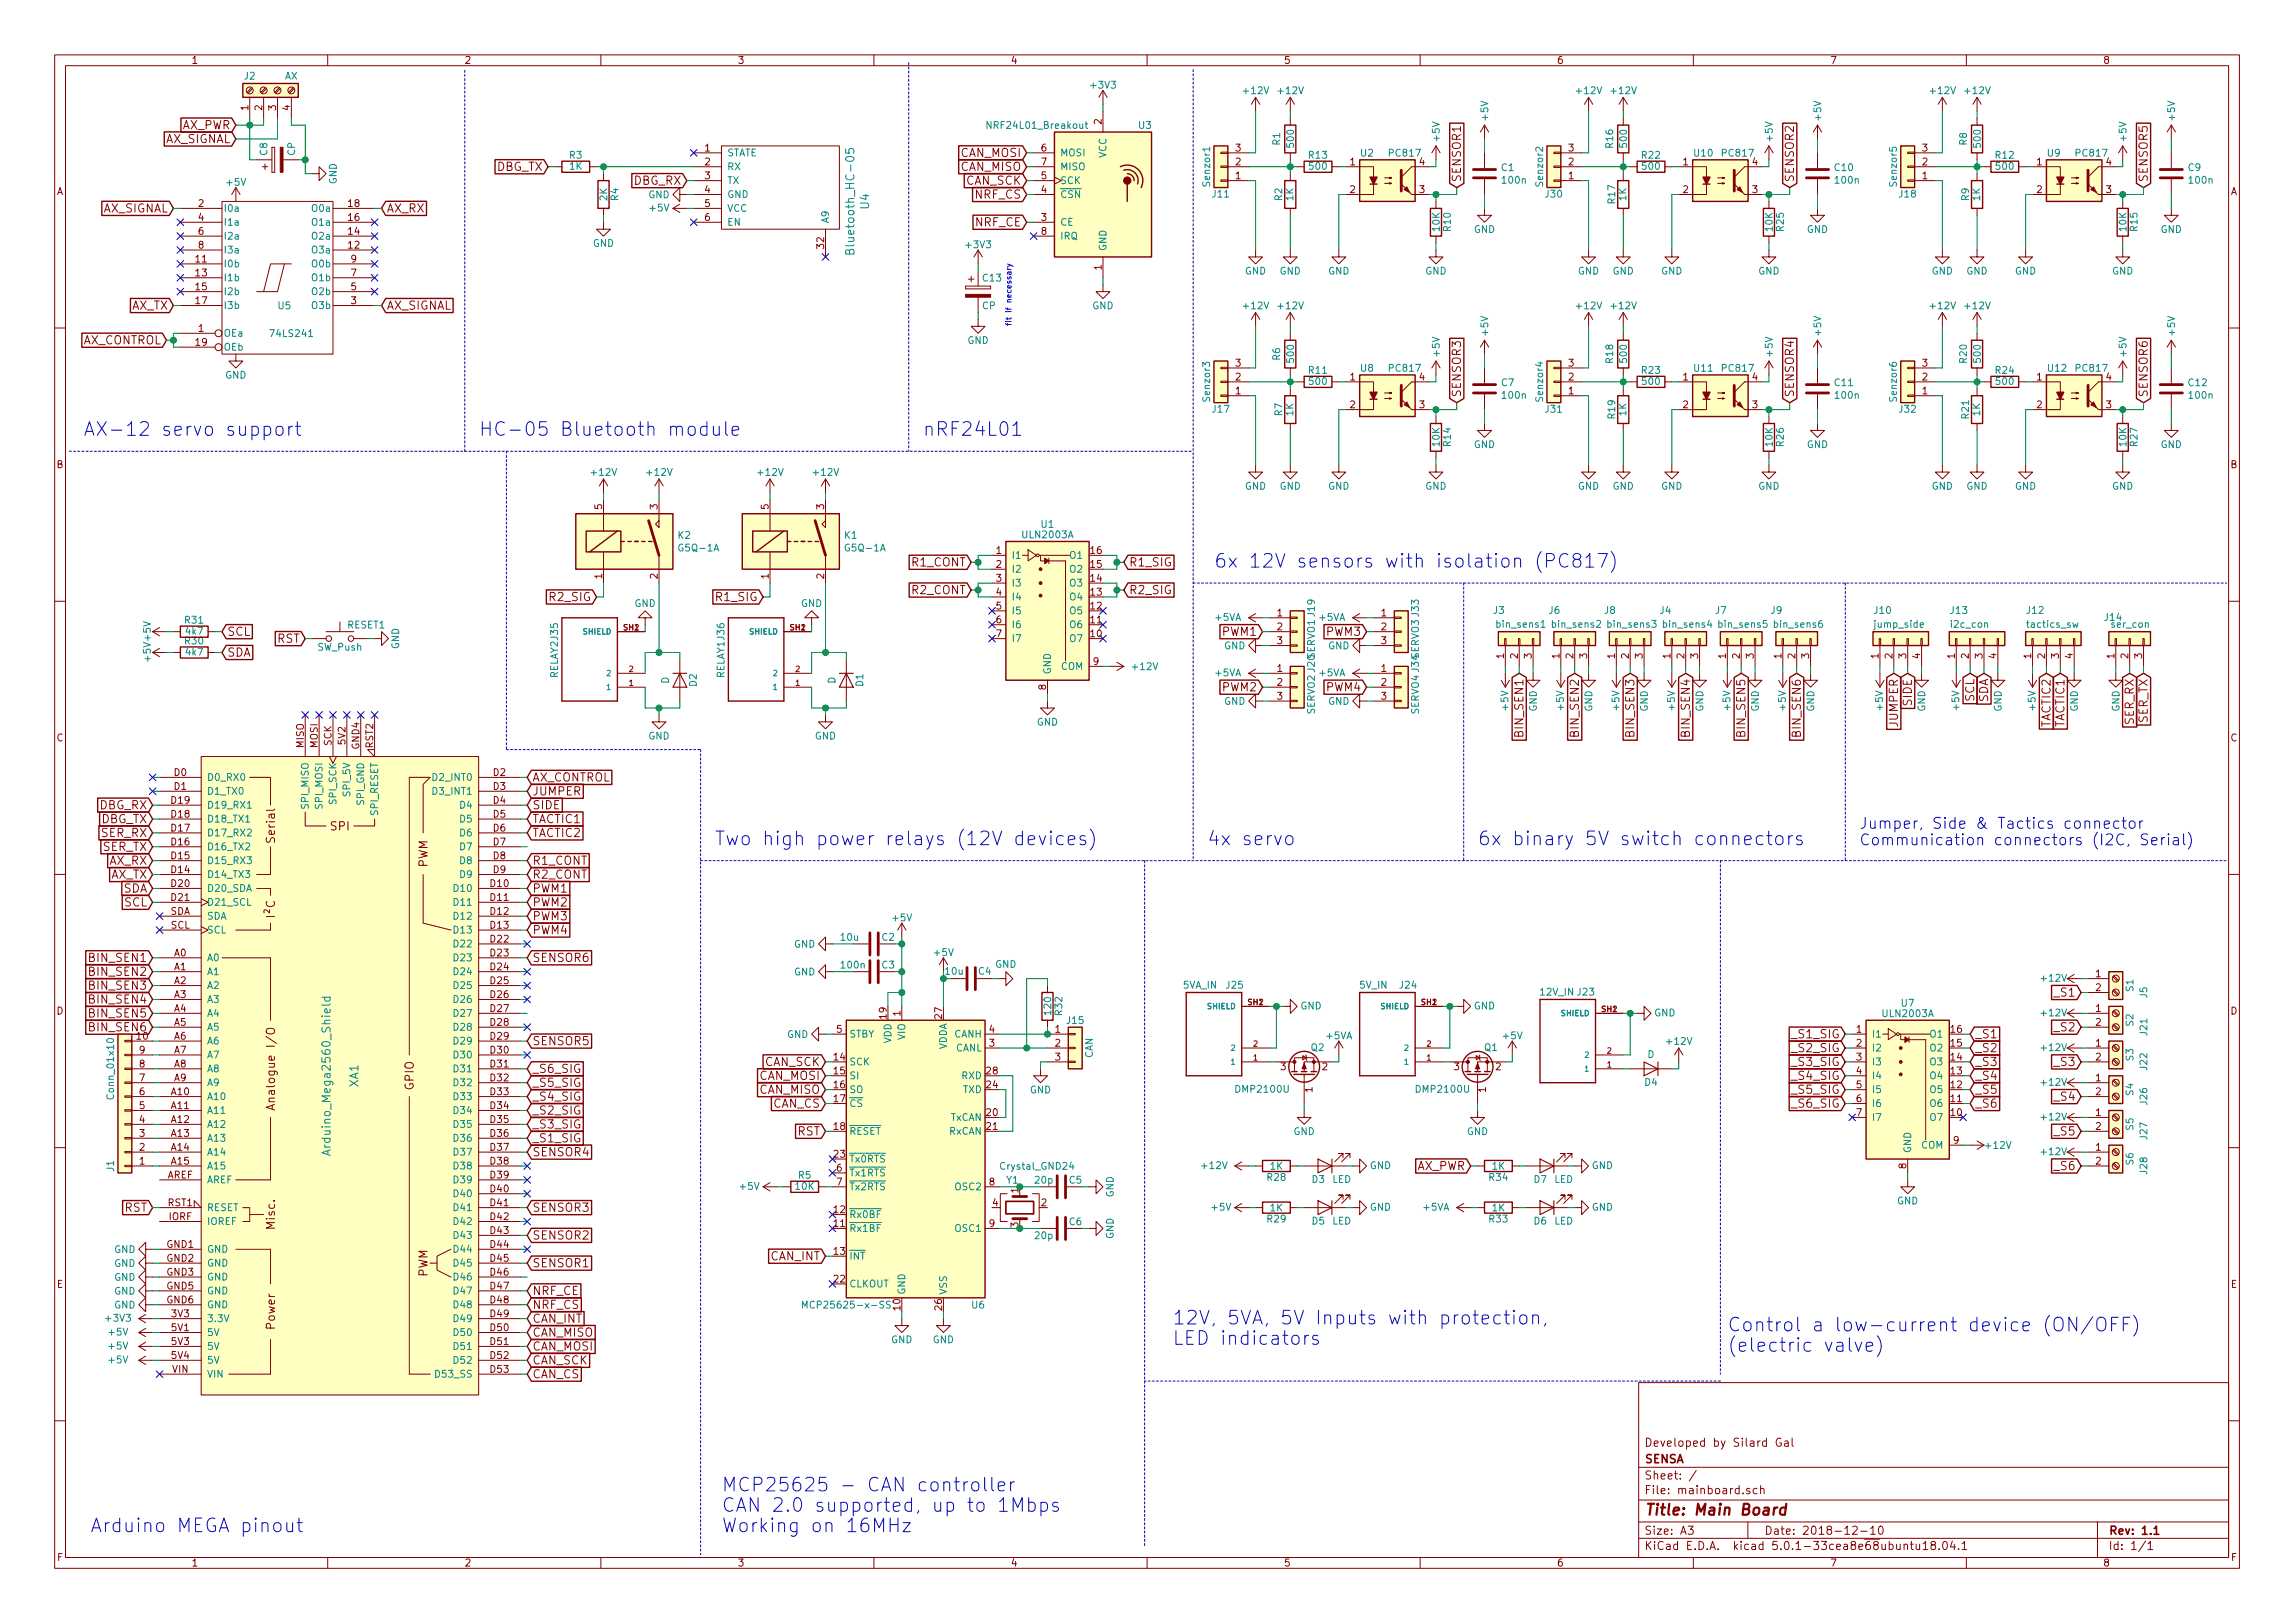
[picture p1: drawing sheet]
<svg xmlns="http://www.w3.org/2000/svg" width="420mm" height="297mm" viewBox="0 0 420 297" stroke-linecap="round" stroke-linejoin="round" font-family="sans-serif">
<defs><g id="words">
<g font-size="3.5" fill="#0000c2">
<text x="15.2" y="79.8">AX-12 servo support</text>
<text x="87.6" y="79.8">HC-05 Bluetooth module</text>
<text x="168.9" y="79.8">nRF24L01</text>
<text x="222.2" y="103.9">6x 12V sensors with isolation (PC817)</text>
<text x="130.8" y="154.7">Two high power relays (12V devices)</text>
<text x="221" y="154.7">4x servo</text>
<text x="270.5" y="154.7">6x binary 5V switch connectors</text>
<text x="214.6" y="242.4">12V, 5VA, 5V Inputs with protection,</text>
<text x="316.2" y="243.7">Control a low-current device (ON/OFF)</text>
<text x="214.6" y="246.2">LED indicators</text>
<text x="316.2" y="247.4">(electric valve)</text>
<text x="132.1" y="273">MCP25625 - CAN controller</text>
<text x="16.5" y="280.5">Arduino MEGA pinout</text>
<text x="132.1" y="276.7">CAN 2.0 supported, up to 1Mbps</text>
<text x="132.1" y="280.5">Working on 16MHz</text>
</g>
<g font-size="2.8" fill="#0000c2">
<text x="340.4" y="151.7">Jumper, Side &amp; Tactics connector</text>
<text x="340.4" y="154.7">Communication connectors (I2C, Serial)</text>
</g>
<text font-size="2.8" fill="#840000" x="301" y="277.3">Title: Main Board</text>
<g font-size="2.1" fill="#840000">
<text x="33.2" y="23.7">AX_PWR</text>
<text x="30.1" y="26.2">AX_SIGNAL</text>
<text x="175.8" y="28.7">CAN_MOSI</text>
<text x="90.8" y="31.3">DBG_TX</text>
<text x="116" y="33.8">DBG_RX</text>
<text x="175.8" y="31.3">CAN_MISO</text>
<text x="176.8" y="33.8">CAN_SCK</text>
<text x="267.5" y="33.4" transform="rotate(-90 267.5 33.4)">SENSOR1</text>
<text x="328.4" y="33.4" transform="rotate(-90 328.4 33.4)">SENSOR2</text>
<text x="393.2" y="33.4" transform="rotate(-90 393.2 33.4)">SENSOR5</text>
<text x="18.7" y="38.9">AX_SIGNAL</text>
<text x="70.8" y="38.9">AX_RX</text>
<text x="178.6" y="36.4">NRF_CS</text>
<text x="178.6" y="41.4">NRF_CE</text>
<text x="24" y="56.7">AX_TX</text>
<text x="70.8" y="56.7">AX_SIGNAL</text>
<text x="14.9" y="63">AX_CONTROL</text>
<text x="267.5" y="72.8" transform="rotate(-90 267.5 72.8)">SENSOR3</text>
<text x="328.4" y="72.8" transform="rotate(-90 328.4 72.8)">SENSOR4</text>
<text x="393.2" y="72.8" transform="rotate(-90 393.2 72.8)">SENSOR6</text>
<text x="167" y="103.7">R1_CONT</text>
<text x="206.7" y="103.7">R1_SIG</text>
<text x="100.8" y="110">R2_SIG</text>
<text x="131.2" y="110">R1_SIG</text>
<text x="167" y="108.7">R2_CONT</text>
<text x="206.7" y="108.7">R2_SIG</text>
<text x="41.6" y="116.4">SCL</text>
<text x="50.7" y="117.6">RST</text>
<text x="223.9" y="116.4">PWM1</text>
<text x="242.9" y="116.4">PWM3</text>
<text x="41.6" y="120.2">SDA</text>
<text x="223.9" y="126.5">PWM2</text>
<text x="242.9" y="126.5">PWM4</text>
<text x="350" y="129.1" transform="rotate(-90 350 129.1)">SIDE</text>
<text x="361.4" y="128.4" transform="rotate(-90 361.4 128.4)">SCL</text>
<text x="364" y="128.6" transform="rotate(-90 364 128.6)">SDA</text>
<text x="278.9" y="134.5" transform="rotate(-90 278.9 134.5)">BIN_SEN1</text>
<text x="289.1" y="134.5" transform="rotate(-90 289.1 134.5)">BIN_SEN2</text>
<text x="299.2" y="134.5" transform="rotate(-90 299.2 134.5)">BIN_SEN3</text>
<text x="309.4" y="134.5" transform="rotate(-90 309.4 134.5)">BIN_SEN4</text>
<text x="319.5" y="134.5" transform="rotate(-90 319.5 134.5)">BIN_SEN5</text>
<text x="329.7" y="134.5" transform="rotate(-90 329.7 134.5)">BIN_SEN6</text>
<text x="347.5" y="133" transform="rotate(-90 347.5 133)">JUMPER</text>
<text x="375.4" y="133.1" transform="rotate(-90 375.4 133.1)">TACTIC2</text>
<text x="378" y="133.1" transform="rotate(-90 378 133.1)">TACTIC1</text>
<text x="390.7" y="132.6" transform="rotate(-90 390.7 132.6)">SER_RX</text>
<text x="393.2" y="132.4" transform="rotate(-90 393.2 132.4)">SER_TX</text>
<text x="97.4" y="143">AX_CONTROL</text>
<text x="18.2" y="148.1">DBG_RX</text>
<text x="97.4" y="145.6">JUMPER</text>
<text x="97.4" y="148.1">SIDE</text>
<text x="18.4" y="150.7">DBG_TX</text>
<text x="18.5" y="153.2">SER_RX</text>
<text x="18.8" y="155.7">SER_TX</text>
<text x="50.3" y="154.1" transform="rotate(-90 50.3 154.1)">Serial</text>
<text x="60.5" y="152">SPI</text>
<text x="97.4" y="150.7">TACTIC1</text>
<text x="97.4" y="153.2">TACTIC2</text>
<text x="19.9" y="158.3">AX_RX</text>
<text x="20.2" y="160.8">AX_TX</text>
<text x="78.3" y="158.8" transform="rotate(-90 78.3 158.8)">PWM</text>
<text x="97.4" y="158.3">R1_CONT</text>
<text x="97.4" y="160.8">R2_CONT</text>
<text x="22.6" y="163.4">SDA</text>
<text x="22.8" y="165.9">SCL</text>
<text x="50.3" y="167.8" transform="rotate(-90 50.3 167.8)">I²C</text>
<text x="97.4" y="163.4">PWM1</text>
<text x="97.4" y="165.9">PWM2</text>
<text x="97.4" y="168.4">PWM3</text>
<text x="97.4" y="171">PWM4</text>
<text x="16.6" y="176.1">BIN_SEN1</text>
<text x="16.6" y="178.6">BIN_SEN2</text>
<text x="97.4" y="176.1">SENSOR6</text>
<text x="16.6" y="181.1">BIN_SEN3</text>
<text x="16.6" y="183.7">BIN_SEN4</text>
<text x="376.3" y="182.4">_S1</text>
<text x="16.6" y="186.2">BIN_SEN5</text>
<text x="16.6" y="188.8">BIN_SEN6</text>
<text x="97.4" y="191.3">SENSOR5</text>
<text x="328.3" y="190">_S1_SIG</text>
<text x="361.6" y="190">_S1</text>
<text x="376.3" y="188.8">_S2</text>
<text x="97.4" y="196.4">_S6_SIG</text>
<text x="139" y="197.6">CAN_MOSI</text>
<text x="140" y="195.1">CAN_SCK</text>
<text x="328.3" y="192.6">_S2_SIG</text>
<text x="328.3" y="195.1">_S3_SIG</text>
<text x="328.3" y="197.6">_S4_SIG</text>
<text x="361.6" y="192.6">_S2</text>
<text x="361.6" y="195.1">_S3</text>
<text x="361.6" y="197.6">_S4</text>
<text x="376.3" y="195.1">_S3</text>
<text x="50.3" y="202.1" transform="rotate(-90 50.3 202.1)">Analogue I/O</text>
<text x="75.7" y="199.5" transform="rotate(-90 75.7 199.5)">GPIO</text>
<text x="97.4" y="204">_S2_SIG</text>
<text x="97.4" y="201.5">_S4_SIG</text>
<text x="97.4" y="198.9">_S5_SIG</text>
<text x="139" y="200.2">CAN_MISO</text>
<text x="141.5" y="202.7">CAN_CS</text>
<text x="328.3" y="200.2">_S5_SIG</text>
<text x="328.3" y="202.7">_S6_SIG</text>
<text x="361.6" y="200.2">_S5</text>
<text x="361.6" y="202.7">_S6</text>
<text x="376.3" y="201.5">_S4</text>
<text x="97.4" y="209.1">_S1_SIG</text>
<text x="97.4" y="206.5">_S3_SIG</text>
<text x="146" y="207.8">RST</text>
<text x="376.3" y="207.8">_S5</text>
<text x="97.4" y="211.6">SENSOR4</text>
<text x="259.3" y="214.2">AX_PWR</text>
<text x="376.3" y="214.2">_S6</text>
<text x="22.8" y="221.8">RST</text>
<text x="97.4" y="221.8">SENSOR3</text>
<text x="50.3" y="224.9" transform="rotate(-90 50.3 224.9)">Misc.</text>
<text x="97.4" y="226.9">SENSOR2</text>
<text x="78.3" y="233.8" transform="rotate(-90 78.3 233.8)">PWM</text>
<text x="97.4" y="231.9">SENSOR1</text>
<text x="141" y="230.7">CAN_INT</text>
<text x="97.4" y="239.6">NRF_CS</text>
<text x="97.4" y="237">NRF_CE</text>
<text x="50.3" y="243.2" transform="rotate(-90 50.3 243.2)">Power</text>
<text x="97.4" y="244.6">CAN_MISO</text>
<text x="97.4" y="242.1">CAN_INT</text>
<text x="97.4" y="247.2">CAN_MOSI</text>
<text x="97.4" y="249.7">CAN_SCK</text>
<text x="97.4" y="252.3">CAN_CS</text>
<text x="301" y="267.8">SENSA</text>
<text x="301" y="264.8">Developed by Silard Gal</text>
<text x="301" y="273.5">File: mainboard.sch</text>
<text x="301" y="270.8">Sheet: /</text>
<text x="301" y="280.9">Size: A3</text>
<text x="323" y="280.9">Date: 2018-12-10</text>
<text x="386" y="280.9">Rev: 1.1</text>
<text x="301" y="283.7">KiCad E.D.A. kicad 5.0.1-33cea8e68ubuntu18.04.1</text>
<text x="386" y="283.7">Id: 1/1</text>
</g>
<g font-size="2.1" fill="#008484">
<text x="159.1" y="38.2" transform="rotate(-90 159.1 38.2)">U4</text>
<text x="156.4" y="45.5" transform="rotate(-90 156.4 45.5)">Bluetooth_HC-05</text>
<text x="65.6" y="198.9" transform="rotate(-90 65.6 198.9)">XA1</text>
<text x="60.5" y="210.4" transform="rotate(-90 60.5 210.4)">Arduino_Mega2560_Shield</text>
</g>
<g font-size="1.8" fill="#840000">
<text x="35" y="11.7">1</text>
<text x="85" y="11.7">2</text>
<text x="135" y="11.7">3</text>
<text x="185" y="11.7">4</text>
<text x="235" y="11.7">5</text>
<text x="285" y="11.7">6</text>
<text x="335" y="11.7">7</text>
<text x="385" y="11.7">8</text>
<text x="45.5" y="20.2" transform="rotate(-90 45.5 20.2)">1</text>
<text x="48" y="20.2" transform="rotate(-90 48 20.2)">2</text>
<text x="50.5" y="20.2" transform="rotate(-90 50.5 20.2)">3</text>
<text x="53.1" y="20.2" transform="rotate(-90 53.1 20.2)">4</text>
<text x="201.7" y="22.7" transform="rotate(-90 201.7 22.7)">2</text>
<text x="129.1" y="27.7">1</text>
<text x="190.7" y="27.7">6</text>
<text x="226.2" y="27.7">3</text>
<text x="287.2" y="27.7">3</text>
<text x="351.9" y="27.7">3</text>
<text x="10.4" y="35.7">A</text>
<text x="129.1" y="30.3">2</text>
<text x="129.1" y="32.8">3</text>
<text x="129.1" y="35.3">4</text>
<text x="190.7" y="35.3">4</text>
<text x="190.7" y="32.8">5</text>
<text x="190.7" y="30.3">7</text>
<text x="226.2" y="32.8">1</text>
<text x="226.2" y="30.3">2</text>
<text x="247.2" y="30.3">1</text>
<text x="247.2" y="35.3">2</text>
<text x="259.9" y="35.3">3</text>
<text x="259.9" y="30.3">4</text>
<text x="287.2" y="32.8">1</text>
<text x="287.2" y="30.3">2</text>
<text x="308.1" y="30.3">1</text>
<text x="308.1" y="35.3">2</text>
<text x="320.8" y="35.3">3</text>
<text x="320.8" y="30.3">4</text>
<text x="351.9" y="32.8">1</text>
<text x="351.9" y="30.3">2</text>
<text x="372.9" y="30.3">1</text>
<text x="372.9" y="35.3">2</text>
<text x="385.6" y="35.3">3</text>
<text x="385.6" y="30.3">4</text>
<text x="408.4" y="35.7">A</text>
<text x="36.3" y="37.9">2</text>
<text x="36.3" y="40.4">4</text>
<text x="63.8" y="40.4">16</text>
<text x="63.8" y="37.9">18</text>
<text x="129.1" y="37.9">5</text>
<text x="129.1" y="40.4">6</text>
<text x="190.7" y="40.4">3</text>
<text x="36.3" y="43">6</text>
<text x="36.3" y="45.5">8</text>
<text x="63.8" y="45.5">12</text>
<text x="63.8" y="43">14</text>
<text x="150.9" y="45.5" transform="rotate(-90 150.9 45.5)">32</text>
<text x="190.7" y="43">8</text>
<text x="35.9" y="48">11</text>
<text x="35.9" y="50.6">13</text>
<text x="35.9" y="53.1">15</text>
<text x="64.3" y="53.1">5</text>
<text x="64.3" y="50.6">7</text>
<text x="64.3" y="48">9</text>
<text x="201.7" y="49.4" transform="rotate(-90 201.7 49.4)">1</text>
<text x="35.9" y="55.7">17</text>
<text x="64.3" y="55.7">3</text>
<text x="35.9" y="63.3">19</text>
<text x="36.3" y="60.7">1</text>
<text x="226.2" y="69.6">2</text>
<text x="226.2" y="67.1">3</text>
<text x="247.2" y="69.6">1</text>
<text x="259.9" y="69.6">4</text>
<text x="287.2" y="69.6">2</text>
<text x="287.2" y="67.1">3</text>
<text x="308.1" y="69.6">1</text>
<text x="320.8" y="69.6">4</text>
<text x="351.9" y="69.6">2</text>
<text x="351.9" y="67.1">3</text>
<text x="372.9" y="69.6">1</text>
<text x="385.6" y="69.6">4</text>
<text x="226.2" y="72.2">1</text>
<text x="247.2" y="74.7">2</text>
<text x="259.9" y="74.7">3</text>
<text x="287.2" y="72.2">1</text>
<text x="308.1" y="74.7">2</text>
<text x="320.8" y="74.7">3</text>
<text x="351.9" y="72.2">1</text>
<text x="372.9" y="74.7">2</text>
<text x="385.6" y="74.7">3</text>
<text x="10.4" y="85.7">B</text>
<text x="408.4" y="85.7">B</text>
<text x="110.2" y="93.2" transform="rotate(-90 110.2 93.2)">5</text>
<text x="120.4" y="93.2" transform="rotate(-90 120.4 93.2)">3</text>
<text x="140.7" y="93.2" transform="rotate(-90 140.7 93.2)">5</text>
<text x="150.9" y="93.2" transform="rotate(-90 150.9 93.2)">3</text>
<text x="182.4" y="101.4">1</text>
<text x="199.7" y="101.4">16</text>
<text x="110.2" y="105.9" transform="rotate(-90 110.2 105.9)">1</text>
<text x="120.4" y="105.9" transform="rotate(-90 120.4 105.9)">2</text>
<text x="140.7" y="105.9" transform="rotate(-90 140.7 105.9)">1</text>
<text x="150.9" y="105.9" transform="rotate(-90 150.9 105.9)">2</text>
<text x="182.4" y="103.9">2</text>
<text x="182.4" y="106.5">3</text>
<text x="199.7" y="106.5">14</text>
<text x="199.7" y="103.9">15</text>
<text x="182.4" y="109">4</text>
<text x="182.4" y="111.5">5</text>
<text x="199.7" y="111.5">12</text>
<text x="199.7" y="109">13</text>
<text x="233.8" y="112.8">1</text>
<text x="252.9" y="112.8">1</text>
<text x="182.4" y="114.1">6</text>
<text x="182.4" y="116.6">7</text>
<text x="199.7" y="116.6">10</text>
<text x="199.7" y="114.1">11</text>
<text x="233.8" y="115.4">2</text>
<text x="233.8" y="117.9">3</text>
<text x="252.9" y="115.4">2</text>
<text x="252.9" y="117.9">3</text>
<text x="200.2" y="121.7">9</text>
<text x="233.8" y="123">1</text>
<text x="233.8" y="125.5">2</text>
<text x="252.9" y="123">1</text>
<text x="252.9" y="125.5">2</text>
<text x="275.3" y="120.5" transform="rotate(-90 275.3 120.5)">1</text>
<text x="277.9" y="120.5" transform="rotate(-90 277.9 120.5)">2</text>
<text x="280.4" y="120.5" transform="rotate(-90 280.4 120.5)">3</text>
<text x="285.5" y="120.5" transform="rotate(-90 285.5 120.5)">1</text>
<text x="288" y="120.5" transform="rotate(-90 288 120.5)">2</text>
<text x="290.6" y="120.5" transform="rotate(-90 290.6 120.5)">3</text>
<text x="295.7" y="120.5" transform="rotate(-90 295.7 120.5)">1</text>
<text x="298.2" y="120.5" transform="rotate(-90 298.2 120.5)">2</text>
<text x="300.7" y="120.5" transform="rotate(-90 300.7 120.5)">3</text>
<text x="305.8" y="120.5" transform="rotate(-90 305.8 120.5)">1</text>
<text x="308.4" y="120.5" transform="rotate(-90 308.4 120.5)">2</text>
<text x="310.9" y="120.5" transform="rotate(-90 310.9 120.5)">3</text>
<text x="316" y="120.5" transform="rotate(-90 316 120.5)">1</text>
<text x="318.5" y="120.5" transform="rotate(-90 318.5 120.5)">2</text>
<text x="321.1" y="120.5" transform="rotate(-90 321.1 120.5)">3</text>
<text x="326.1" y="120.5" transform="rotate(-90 326.1 120.5)">1</text>
<text x="328.7" y="120.5" transform="rotate(-90 328.7 120.5)">2</text>
<text x="331.2" y="120.5" transform="rotate(-90 331.2 120.5)">3</text>
<text x="343.9" y="120.5" transform="rotate(-90 343.9 120.5)">1</text>
<text x="346.5" y="120.5" transform="rotate(-90 346.5 120.5)">2</text>
<text x="349" y="120.5" transform="rotate(-90 349 120.5)">3</text>
<text x="351.5" y="120.5" transform="rotate(-90 351.5 120.5)">4</text>
<text x="357.9" y="120.5" transform="rotate(-90 357.9 120.5)">1</text>
<text x="360.4" y="120.5" transform="rotate(-90 360.4 120.5)">2</text>
<text x="363" y="120.5" transform="rotate(-90 363 120.5)">3</text>
<text x="365.5" y="120.5" transform="rotate(-90 365.5 120.5)">4</text>
<text x="371.9" y="120.5" transform="rotate(-90 371.9 120.5)">1</text>
<text x="374.4" y="120.5" transform="rotate(-90 374.4 120.5)">2</text>
<text x="376.9" y="120.5" transform="rotate(-90 376.9 120.5)">3</text>
<text x="379.5" y="120.5" transform="rotate(-90 379.5 120.5)">4</text>
<text x="387.1" y="120.5" transform="rotate(-90 387.1 120.5)">1</text>
<text x="389.6" y="120.5" transform="rotate(-90 389.6 120.5)">2</text>
<text x="392.2" y="120.5" transform="rotate(-90 392.2 120.5)">3</text>
<text x="191.5" y="126.2" transform="rotate(-90 191.5 126.2)">8</text>
<text x="233.8" y="128.1">3</text>
<text x="252.9" y="128.1">3</text>
<text x="10.4" y="135.7">C</text>
<text x="55.6" y="136.9" transform="rotate(-90 55.6 136.9)">MISO</text>
<text x="58.2" y="136.9" transform="rotate(-90 58.2 136.9)">MOSI</text>
<text x="60.7" y="136.5" transform="rotate(-90 60.7 136.5)">SCK</text>
<text x="63.2" y="136.2" transform="rotate(-90 63.2 136.2)">5V2</text>
<text x="65.8" y="137.1" transform="rotate(-90 65.8 137.1)">GND4</text>
<text x="68.3" y="136.9" transform="rotate(-90 68.3 136.9)">RST2</text>
<text x="408.4" y="135.7">C</text>
<text x="31.9" y="142">D0</text>
<text x="90.3" y="142">D2</text>
<text x="31.4" y="149.6">D18</text>
<text x="31.4" y="147.1">D19</text>
<text x="31.9" y="144.6">D1</text>
<text x="90.3" y="144.6">D3</text>
<text x="90.3" y="147.1">D4</text>
<text x="90.3" y="149.6">D5</text>
<text x="31.4" y="154.7">D16</text>
<text x="31.4" y="152.2">D17</text>
<text x="90.3" y="152.2">D6</text>
<text x="90.3" y="154.7">D7</text>
<text x="31.4" y="159.8">D14</text>
<text x="31.4" y="157.3">D15</text>
<text x="90.3" y="157.3">D8</text>
<text x="90.3" y="159.8">D9</text>
<text x="31.2" y="167.4">SDA</text>
<text x="31.4" y="162.3">D20</text>
<text x="31.4" y="164.9">D21</text>
<text x="89.8" y="162.3">D10</text>
<text x="89.8" y="164.9">D11</text>
<text x="89.8" y="167.4">D12</text>
<text x="31.3" y="170">SCL</text>
<text x="89.8" y="170">D13</text>
<text x="89.8" y="172.5">D22</text>
<text x="31.9" y="175">A0</text>
<text x="31.9" y="177.6">A1</text>
<text x="89.8" y="175">D23</text>
<text x="89.8" y="177.6">D24</text>
<text x="383.7" y="178.9">1</text>
<text x="10.4" y="185.7">D</text>
<text x="31.9" y="180.1">A2</text>
<text x="31.9" y="182.7">A3</text>
<text x="31.9" y="185.2">A4</text>
<text x="89.8" y="180.1">D25</text>
<text x="89.8" y="182.7">D26</text>
<text x="89.8" y="185.2">D27</text>
<text x="164.8" y="185.9" transform="rotate(-90 164.8 185.9)">1</text>
<text x="383.7" y="181.4">2</text>
<text x="383.7" y="185.2">1</text>
<text x="408.4" y="185.7">D</text>
<text x="25.1" y="190.3">10</text>
<text x="31.9" y="187.7">A5</text>
<text x="31.9" y="190.3">A6</text>
<text x="89.8" y="187.7">D28</text>
<text x="89.8" y="190.3">D29</text>
<text x="153.2" y="189">5</text>
<text x="162.3" y="186.4" transform="rotate(-90 162.3 186.4)">19</text>
<text x="172.5" y="186.4" transform="rotate(-90 172.5 186.4)">27</text>
<text x="181.1" y="191.6">3</text>
<text x="181.1" y="189">4</text>
<text x="193.2" y="189">1</text>
<text x="193.2" y="191.6">2</text>
<text x="339.9" y="189">1</text>
<text x="339.9" y="191.6">2</text>
<text x="357.2" y="191.6">15</text>
<text x="357.2" y="189">16</text>
<text x="383.7" y="187.7">2</text>
<text x="383.7" y="191.6">1</text>
<text x="25.6" y="197.9">7</text>
<text x="25.6" y="195.4">8</text>
<text x="25.6" y="192.8">9</text>
<text x="31.9" y="192.8">A7</text>
<text x="31.9" y="195.4">A8</text>
<text x="31.9" y="197.9">A9</text>
<text x="89.8" y="192.8">D30</text>
<text x="89.8" y="195.4">D31</text>
<text x="89.8" y="197.9">D32</text>
<text x="152.7" y="194.1">14</text>
<text x="152.7" y="196.6">15</text>
<text x="180.6" y="196.6">28</text>
<text x="193.2" y="194.1">3</text>
<text x="234.5" y="195.9">3</text>
<text x="242.1" y="195.9">2</text>
<text x="266.2" y="195.9">3</text>
<text x="273.8" y="195.9">2</text>
<text x="339.9" y="194.1">3</text>
<text x="339.9" y="196.6">4</text>
<text x="357.2" y="196.6">13</text>
<text x="357.2" y="194.1">14</text>
<text x="383.7" y="194.1">2</text>
<text x="383.7" y="197.9">1</text>
<text x="25.6" y="203">5</text>
<text x="25.6" y="200.4">6</text>
<text x="31.4" y="200.4">A10</text>
<text x="31.4" y="203">A11</text>
<text x="89.8" y="200.4">D33</text>
<text x="89.8" y="203">D34</text>
<text x="152.7" y="199.2">16</text>
<text x="152.7" y="201.7">17</text>
<text x="180.6" y="199.2">24</text>
<text x="240.3" y="199.9" transform="rotate(-90 240.3 199.9)">1</text>
<text x="272" y="199.9" transform="rotate(-90 272 199.9)">1</text>
<text x="339.9" y="199.2">5</text>
<text x="339.9" y="201.7">6</text>
<text x="357.2" y="201.7">11</text>
<text x="357.2" y="199.2">12</text>
<text x="383.7" y="200.4">2</text>
<text x="25.6" y="208.1">3</text>
<text x="25.6" y="205.5">4</text>
<text x="31.4" y="205.5">A12</text>
<text x="31.4" y="208.1">A13</text>
<text x="89.8" y="205.5">D35</text>
<text x="89.8" y="208.1">D36</text>
<text x="152.7" y="206.8">18</text>
<text x="180.6" y="204.3">20</text>
<text x="180.6" y="206.8">21</text>
<text x="339.9" y="204.3">7</text>
<text x="357.2" y="204.3">10</text>
<text x="357.7" y="209.3">9</text>
<text x="383.7" y="204.3">1</text>
<text x="383.7" y="206.8">2</text>
<text x="25.6" y="213.1">1</text>
<text x="25.6" y="210.6">2</text>
<text x="30.6" y="215.7">AREF</text>
<text x="31.4" y="210.6">A14</text>
<text x="31.4" y="213.1">A15</text>
<text x="89.8" y="210.6">D37</text>
<text x="89.8" y="213.1">D38</text>
<text x="89.8" y="215.7">D39</text>
<text x="152.7" y="211.9">23</text>
<text x="153.2" y="214.4">6</text>
<text x="349" y="213.9" transform="rotate(-90 349 213.9)">8</text>
<text x="383.7" y="210.6">1</text>
<text x="383.7" y="213.1">2</text>
<text x="30.8" y="220.8">RST1</text>
<text x="89.8" y="218.2">D40</text>
<text x="89.8" y="220.8">D41</text>
<text x="153.2" y="217">7</text>
<text x="181.1" y="217">8</text>
<text x="181.8" y="220.8">4</text>
<text x="186.4" y="218.3" transform="rotate(-90 186.4 218.3)">1</text>
<text x="190.7" y="220.8">2</text>
<text x="30.9" y="223.3">IORF</text>
<text x="89.8" y="223.3">D42</text>
<text x="89.8" y="225.8">D43</text>
<text x="152.7" y="224.6">11</text>
<text x="152.7" y="222">12</text>
<text x="181.1" y="224.6">9</text>
<text x="186.4" y="224.7" transform="rotate(-90 186.4 224.7)">3</text>
<text x="30.6" y="228.4">GND1</text>
<text x="30.6" y="230.9">GND2</text>
<text x="30.6" y="233.5">GND3</text>
<text x="89.8" y="228.4">D44</text>
<text x="89.8" y="230.9">D45</text>
<text x="89.8" y="233.5">D46</text>
<text x="152.7" y="229.7">13</text>
<text x="10.4" y="235.7">E</text>
<text x="30.6" y="236">GND5</text>
<text x="30.6" y="238.5">GND6</text>
<text x="89.8" y="236">D47</text>
<text x="89.8" y="238.5">D48</text>
<text x="152.7" y="234.7">22</text>
<text x="164.8" y="239.8" transform="rotate(-90 164.8 239.8)">10</text>
<text x="172.5" y="239.8" transform="rotate(-90 172.5 239.8)">26</text>
<text x="408.4" y="235.7">E</text>
<text x="31.4" y="241.1">3V3</text>
<text x="31.4" y="243.6">5V1</text>
<text x="89.8" y="241.1">D49</text>
<text x="89.8" y="243.6">D50</text>
<text x="31.4" y="246.2">5V3</text>
<text x="31.4" y="248.7">5V4</text>
<text x="31.5" y="251.2">VIN</text>
<text x="89.8" y="246.2">D51</text>
<text x="89.8" y="248.7">D52</text>
<text x="89.8" y="251.2">D53</text>
<text x="10.5" y="285.7">F</text>
<text x="35" y="286.7">1</text>
<text x="85" y="286.7">2</text>
<text x="135" y="286.7">3</text>
<text x="185" y="286.7">4</text>
<text x="235" y="286.7">5</text>
<text x="285" y="286.7">6</text>
<text x="335" y="286.7">7</text>
<text x="385" y="286.7">8</text>
<text x="408.5" y="285.7">F</text>
</g>
<g font-size="1.8" fill="#008484">
<text x="44.8" y="14.6">J2</text>
<text x="52.1" y="14.6">AX</text>
<text x="199.8" y="16.2">+3V3</text>
<text x="227.8" y="17.2">+12V</text>
<text x="234.1" y="17.2">+12V</text>
<text x="288.7" y="17.2">+12V</text>
<text x="295.1" y="17.2">+12V</text>
<text x="353.5" y="17.2">+12V</text>
<text x="359.9" y="17.2">+12V</text>
<text x="181.2" y="23.6">NRF24L01_Breakout</text>
<text x="208.5" y="23.6">U3</text>
<text x="272.5" y="22" transform="rotate(-90 272.5 22)">+5V</text>
<text x="333.4" y="22" transform="rotate(-90 333.4 22)">+5V</text>
<text x="398.2" y="22" transform="rotate(-90 398.2 22)">+5V</text>
<text x="48.9" y="28.4" transform="rotate(-90 48.9 28.4)">C8</text>
<text x="54" y="28.5" transform="rotate(-90 54 28.5)">CP</text>
<text x="104.3" y="29">R3</text>
<text x="133.1" y="28.6">STATE</text>
<text x="194.1" y="28.6">MOSI</text>
<text x="202.6" y="28.9" transform="rotate(-90 202.6 28.9)">VCC</text>
<text x="234.4" y="26.6" transform="rotate(-90 234.4 26.6)">R1</text>
<text x="236.9" y="26.9" transform="rotate(-90 236.9 26.9)">500</text>
<text x="239.6" y="29">R13</text>
<text x="249.1" y="28.7">U2</text>
<text x="254.5" y="28.7">PC817</text>
<text x="263.6" y="25.8" transform="rotate(-90 263.6 25.8)">+5V</text>
<text x="295.3" y="27" transform="rotate(-90 295.3 27)">R16</text>
<text x="297.9" y="26.9" transform="rotate(-90 297.9 26.9)">500</text>
<text x="300.6" y="29">R22</text>
<text x="310.2" y="28.7">U10</text>
<text x="315.4" y="28.7">PC817</text>
<text x="324.5" y="25.8" transform="rotate(-90 324.5 25.8)">+5V</text>
<text x="360.1" y="26.6" transform="rotate(-90 360.1 26.6)">R8</text>
<text x="362.6" y="26.9" transform="rotate(-90 362.6 26.9)">500</text>
<text x="365.4" y="29">R12</text>
<text x="374.9" y="28.7">U9</text>
<text x="380.2" y="28.7">PC817</text>
<text x="389.3" y="25.8" transform="rotate(-90 389.3 25.8)">+5V</text>
<text x="41.6" y="34">+5V</text>
<text x="61.6" y="33.7" transform="rotate(-90 61.6 33.7)">GND</text>
<text x="104.3" y="31.1">1K</text>
<text x="133.1" y="31.2">RX</text>
<text x="133.1" y="33.7">TX</text>
<text x="194.1" y="33.7">SCK</text>
<text x="194.1" y="31.2">MISO</text>
<text x="221.5" y="33.9" transform="rotate(-90 221.5 33.9)">Senzor1</text>
<text x="239.8" y="31.1">500</text>
<text x="274.9" y="31.3">C1</text>
<text x="275.2" y="33.6">100n</text>
<text x="282.5" y="33.9" transform="rotate(-90 282.5 33.9)">Senzor2</text>
<text x="300.8" y="31.1">500</text>
<text x="335.9" y="31.3">C10</text>
<text x="336.1" y="33.6">100n</text>
<text x="347.3" y="33.9" transform="rotate(-90 347.3 33.9)">Senzor5</text>
<text x="365.5" y="31.1">500</text>
<text x="400.6" y="31.3">C9</text>
<text x="400.9" y="33.6">100n</text>
<text x="40.9" y="38.8">I0a</text>
<text x="40.9" y="41.3">I1a</text>
<text x="57.4" y="41.3">O1a</text>
<text x="57.4" y="38.8">O0a</text>
<text x="111.2" y="36.7" transform="rotate(-90 111.2 36.7)">2K</text>
<text x="113.2" y="36.7" transform="rotate(-90 113.2 36.7)">R4</text>
<text x="118.7" y="36.3">GND</text>
<text x="119" y="38.7">+5V</text>
<text x="133.1" y="36.2">GND</text>
<text x="133.1" y="38.8">VCC</text>
<text x="133.1" y="41.3">EN</text>
<text x="151.8" y="40.9" transform="rotate(-90 151.8 40.9)">A9</text>
<text x="194.1" y="41.3">CE</text>
<text x="194.1" y="36.2">CSN</text>
<text x="222" y="36.2">J11</text>
<text x="234.7" y="36.7" transform="rotate(-90 234.7 36.7)">R2</text>
<text x="236.8" y="36.7" transform="rotate(-90 236.8 36.7)">1K</text>
<text x="283" y="36.2">J30</text>
<text x="295.7" y="37.2" transform="rotate(-90 295.7 37.2)">R17</text>
<text x="297.7" y="36.7" transform="rotate(-90 297.7 36.7)">1K</text>
<text x="347.8" y="36.2">J18</text>
<text x="360.5" y="36.7" transform="rotate(-90 360.5 36.7)">R9</text>
<text x="362.5" y="36.7" transform="rotate(-90 362.5 36.7)">1K</text>
<text x="40.9" y="43.9">I2a</text>
<text x="40.9" y="46.4">I3a</text>
<text x="57.4" y="46.4">O3a</text>
<text x="57.4" y="43.9">O2a</text>
<text x="108.5" y="45.2">GND</text>
<text x="177" y="45.4">+3V3</text>
<text x="194.1" y="43.9">IRQ</text>
<text x="202.6" y="46" transform="rotate(-90 202.6 46)">GND</text>
<text x="263.6" y="42.3" transform="rotate(-90 263.6 42.3)">10K</text>
<text x="265.6" y="42.3" transform="rotate(-90 265.6 42.3)">R10</text>
<text x="269.8" y="42.6">GND</text>
<text x="324.5" y="42.3" transform="rotate(-90 324.5 42.3)">10K</text>
<text x="326.6" y="42.3" transform="rotate(-90 326.6 42.3)">R25</text>
<text x="330.8" y="42.6">GND</text>
<text x="389.3" y="42.3" transform="rotate(-90 389.3 42.3)">10K</text>
<text x="391.3" y="42.3" transform="rotate(-90 391.3 42.3)">R15</text>
<text x="395.6" y="42.6">GND</text>
<text x="40.9" y="48.9">I0b</text>
<text x="40.9" y="51.5">I1b</text>
<text x="57.3" y="51.5">O1b</text>
<text x="57.3" y="48.9">O0b</text>
<text x="180" y="51.5">C13</text>
<text x="227.9" y="50.3">GND</text>
<text x="234.3" y="50.3">GND</text>
<text x="243.2" y="50.3">GND</text>
<text x="260.9" y="50.3">GND</text>
<text x="288.9" y="50.3">GND</text>
<text x="295.2" y="50.3">GND</text>
<text x="304.1" y="50.3">GND</text>
<text x="321.9" y="50.3">GND</text>
<text x="353.6" y="50.3">GND</text>
<text x="360" y="50.3">GND</text>
<text x="368.9" y="50.3">GND</text>
<text x="386.7" y="50.3">GND</text>
<text x="40.9" y="54">I2b</text>
<text x="40.9" y="56.6">I3b</text>
<text x="51" y="56.6">U5</text>
<text x="57.3" y="56.6">O3b</text>
<text x="57.3" y="54">O2b</text>
<text x="179.8" y="56.6">CP</text>
<text x="200" y="56.6">GND</text>
<text x="227.8" y="56.6">+12V</text>
<text x="234.1" y="56.6">+12V</text>
<text x="288.7" y="56.6">+12V</text>
<text x="295.1" y="56.6">+12V</text>
<text x="353.5" y="56.6">+12V</text>
<text x="359.9" y="56.6">+12V</text>
<text x="40.9" y="61.6">OEa</text>
<text x="40.9" y="64.2">OEb</text>
<text x="49.8" y="61.7">74LS241</text>
<text x="177.1" y="63">GND</text>
<text x="234.4" y="65.9" transform="rotate(-90 234.4 65.9)">R6</text>
<text x="263.6" y="65.1" transform="rotate(-90 263.6 65.1)">+5V</text>
<text x="272.5" y="61.3" transform="rotate(-90 272.5 61.3)">+5V</text>
<text x="324.5" y="65.1" transform="rotate(-90 324.5 65.1)">+5V</text>
<text x="333.4" y="61.3" transform="rotate(-90 333.4 61.3)">+5V</text>
<text x="389.3" y="65.1" transform="rotate(-90 389.3 65.1)">+5V</text>
<text x="398.2" y="61.3" transform="rotate(-90 398.2 61.3)">+5V</text>
<text x="41.2" y="69.3">GND</text>
<text x="236.9" y="66.3" transform="rotate(-90 236.9 66.3)">500</text>
<text x="239.6" y="68.4">R11</text>
<text x="239.8" y="70.4">500</text>
<text x="249.1" y="68">U8</text>
<text x="254.5" y="68">PC817</text>
<text x="274.9" y="70.7">C7</text>
<text x="295.3" y="66.4" transform="rotate(-90 295.3 66.4)">R18</text>
<text x="297.9" y="66.3" transform="rotate(-90 297.9 66.3)">500</text>
<text x="300.6" y="68.4">R23</text>
<text x="300.8" y="70.4">500</text>
<text x="310.2" y="68">U11</text>
<text x="315.4" y="68">PC817</text>
<text x="335.9" y="70.7">C11</text>
<text x="360.1" y="66.4" transform="rotate(-90 360.1 66.4)">R20</text>
<text x="362.6" y="66.3" transform="rotate(-90 362.6 66.3)">500</text>
<text x="365.4" y="68.4">R24</text>
<text x="365.5" y="70.4">500</text>
<text x="375" y="68">U12</text>
<text x="380.2" y="68">PC817</text>
<text x="400.7" y="70.7">C12</text>
<text x="221.5" y="73.3" transform="rotate(-90 221.5 73.3)">Senzor3</text>
<text x="222" y="75.5">J17</text>
<text x="234.7" y="76.1" transform="rotate(-90 234.7 76.1)">R7</text>
<text x="236.8" y="76.1" transform="rotate(-90 236.8 76.1)">1K</text>
<text x="275.2" y="73">100n</text>
<text x="282.5" y="73.3" transform="rotate(-90 282.5 73.3)">Senzor4</text>
<text x="283" y="75.5">J31</text>
<text x="295.7" y="76.6" transform="rotate(-90 295.7 76.6)">R19</text>
<text x="297.7" y="76.1" transform="rotate(-90 297.7 76.1)">1K</text>
<text x="336.1" y="73">100n</text>
<text x="347.3" y="73.3" transform="rotate(-90 347.3 73.3)">Senzor6</text>
<text x="347.8" y="75.5">J32</text>
<text x="360.5" y="76.6" transform="rotate(-90 360.5 76.6)">R21</text>
<text x="362.5" y="76.1" transform="rotate(-90 362.5 76.1)">1K</text>
<text x="400.9" y="73">100n</text>
<text x="263.6" y="81.6" transform="rotate(-90 263.6 81.6)">10K</text>
<text x="265.6" y="81.6" transform="rotate(-90 265.6 81.6)">R14</text>
<text x="269.8" y="82">GND</text>
<text x="324.5" y="81.6" transform="rotate(-90 324.5 81.6)">10K</text>
<text x="326.6" y="81.6" transform="rotate(-90 326.6 81.6)">R26</text>
<text x="330.8" y="82">GND</text>
<text x="389.3" y="81.6" transform="rotate(-90 389.3 81.6)">10K</text>
<text x="391.3" y="81.6" transform="rotate(-90 391.3 81.6)">R27</text>
<text x="395.6" y="82">GND</text>
<text x="108.4" y="87.1">+12V</text>
<text x="118.6" y="87.1">+12V</text>
<text x="138.9" y="87.1">+12V</text>
<text x="149" y="87.1">+12V</text>
<text x="227.9" y="89.6">GND</text>
<text x="234.3" y="89.6">GND</text>
<text x="243.2" y="89.6">GND</text>
<text x="260.9" y="89.6">GND</text>
<text x="288.9" y="89.6">GND</text>
<text x="295.2" y="89.6">GND</text>
<text x="304.1" y="89.6">GND</text>
<text x="321.9" y="89.6">GND</text>
<text x="353.6" y="89.6">GND</text>
<text x="360" y="89.6">GND</text>
<text x="368.9" y="89.6">GND</text>
<text x="386.7" y="89.6">GND</text>
<text x="124.2" y="98.6">K2</text>
<text x="124.6" y="100.9">G5Q-1A</text>
<text x="154.6" y="98.6">K1</text>
<text x="155.1" y="100.9">G5Q-1A</text>
<text x="187.4" y="98.5">ULN2003A</text>
<text x="190.7" y="96.6">U1</text>
<text x="185.2" y="102.3">I1</text>
<text x="185.2" y="104.8">I2</text>
<text x="185.2" y="107.4">I3</text>
<text x="196" y="107.4">O3</text>
<text x="196" y="104.8">O2</text>
<text x="196" y="102.3">O1</text>
<text x="116.2" y="111.1">GND</text>
<text x="146.6" y="111.1">GND</text>
<text x="185.2" y="109.9">I4</text>
<text x="185.2" y="112.4">I5</text>
<text x="196" y="112.4">O5</text>
<text x="196" y="109.9">O4</text>
<text x="222.5" y="113.6">+5VA</text>
<text x="241.6" y="113.6">+5VA</text>
<text x="273.5" y="112.4">J3</text>
<text x="283.6" y="112.4">J6</text>
<text x="293.8" y="112.4">J8</text>
<text x="303.9" y="112.4">J4</text>
<text x="314.1" y="112.4">J7</text>
<text x="324.3" y="112.4">J9</text>
<text x="343.2" y="112.4">J10</text>
<text x="357.1" y="112.4">J13</text>
<text x="371.1" y="112.4">J12</text>
<text x="385.4" y="113.6">J14</text>
<text x="33.9" y="117.9">R30</text>
<text x="33.9" y="114.1">R31</text>
<text x="34.1" y="120">4k7</text>
<text x="34.1" y="116.2">4k7</text>
<text x="58.2" y="119.1">SW_Push</text>
<text x="63.6" y="115">RESET1</text>
<text x="73.1" y="118.8" transform="rotate(-90 73.1 118.8)">GND</text>
<text x="185.2" y="115">I6</text>
<text x="185.2" y="117.5">I7</text>
<text x="196" y="117.5">O7</text>
<text x="196" y="115">O6</text>
<text x="224.1" y="118.8">GND</text>
<text x="243.2" y="118.8">GND</text>
<text x="274.1" y="114.9">bin_sens1</text>
<text x="284.3" y="114.9">bin_sens2</text>
<text x="294.4" y="114.9">bin_sens3</text>
<text x="304.6" y="114.9">bin_sens4</text>
<text x="314.8" y="114.9">bin_sens5</text>
<text x="324.9" y="114.9">bin_sens6</text>
<text x="343.3" y="114.9">jump_side</text>
<text x="357.3" y="114.9">i2c_con</text>
<text x="371.3" y="114.9">tactics_sw</text>
<text x="386.6" y="114.9">ser_con</text>
<text x="27.6" y="121" transform="rotate(-90 27.6 121)">+5V +5V</text>
<text x="102.2" y="124.2" transform="rotate(-90 102.2 124.2)">RELAY2 J35</text>
<text x="122.5" y="125.1" transform="rotate(-90 122.5 125.1)">D</text>
<text x="127.6" y="125.6" transform="rotate(-90 127.6 125.6)">D2</text>
<text x="132.6" y="124.2" transform="rotate(-90 132.6 124.2)">RELAY1 J36</text>
<text x="153" y="125.1" transform="rotate(-90 153 125.1)">D</text>
<text x="158" y="125.6" transform="rotate(-90 158 125.6)">D1</text>
<text x="192.4" y="123.5" transform="rotate(-90 192.4 123.5)">GND</text>
<text x="194.3" y="122.6">COM</text>
<text x="207.5" y="122.6">+12V</text>
<text x="222.5" y="123.8">+5VA</text>
<text x="241.6" y="123.8">+5VA</text>
<text x="224.1" y="129">GND</text>
<text x="240.7" y="130.7" transform="rotate(-90 240.7 130.7)">SERVO2 J20SERVO1 J19</text>
<text x="243.2" y="129">GND</text>
<text x="259.8" y="130.7" transform="rotate(-90 259.8 130.7)">SERVO4 J34SERVO3 J33</text>
<text x="276.1" y="129.9" transform="rotate(-90 276.1 129.9)">+5V</text>
<text x="281.4" y="130.3" transform="rotate(-90 281.4 130.3)">GND</text>
<text x="286.3" y="129.9" transform="rotate(-90 286.3 129.9)">+5V</text>
<text x="291.5" y="130.3" transform="rotate(-90 291.5 130.3)">GND</text>
<text x="296.5" y="129.9" transform="rotate(-90 296.5 129.9)">+5V</text>
<text x="301.7" y="130.3" transform="rotate(-90 301.7 130.3)">GND</text>
<text x="306.6" y="129.9" transform="rotate(-90 306.6 129.9)">+5V</text>
<text x="311.8" y="130.3" transform="rotate(-90 311.8 130.3)">GND</text>
<text x="316.8" y="129.9" transform="rotate(-90 316.8 129.9)">+5V</text>
<text x="322" y="130.3" transform="rotate(-90 322 130.3)">GND</text>
<text x="326.9" y="129.9" transform="rotate(-90 326.9 129.9)">+5V</text>
<text x="332.2" y="130.3" transform="rotate(-90 332.2 130.3)">GND</text>
<text x="344.7" y="129.9" transform="rotate(-90 344.7 129.9)">+5V</text>
<text x="352.5" y="130.3" transform="rotate(-90 352.5 130.3)">GND</text>
<text x="358.7" y="129.9" transform="rotate(-90 358.7 129.9)">+5V</text>
<text x="366.4" y="130.3" transform="rotate(-90 366.4 130.3)">GND</text>
<text x="372.7" y="129.9" transform="rotate(-90 372.7 129.9)">+5V</text>
<text x="380.4" y="130.3" transform="rotate(-90 380.4 130.3)">GND</text>
<text x="388" y="130.3" transform="rotate(-90 388 130.3)">GND</text>
<text x="118.7" y="135.3">GND</text>
<text x="149.2" y="135.3">GND</text>
<text x="189.8" y="132.8">GND</text>
<text x="37.8" y="142.9">D0_RX0</text>
<text x="79.5" y="142.9">D2_INT0</text>
<text x="37.8" y="145.5">D1_TX0</text>
<text x="37.8" y="148">D19_RX1</text>
<text x="56.5" y="147.8" transform="rotate(-90 56.5 147.8)">SPI_MISO</text>
<text x="59.1" y="147.8" transform="rotate(-90 59.1 147.8)">SPI_MOSI</text>
<text x="61.6" y="147.1" transform="rotate(-90 61.6 147.1)">SPI_SCK</text>
<text x="64.1" y="145.5" transform="rotate(-90 64.1 145.5)">SPI_5V</text>
<text x="66.7" y="147.3" transform="rotate(-90 66.7 147.3)">SPI_GND</text>
<text x="69.2" y="149.2" transform="rotate(-90 69.2 149.2)">SPI_RESET</text>
<text x="79.5" y="145.5">D3_INT1</text>
<text x="84.4" y="148">D4</text>
<text x="37.8" y="155.6">D16_TX2</text>
<text x="37.8" y="153.1">D17_RX2</text>
<text x="37.8" y="150.5">D18_TX1</text>
<text x="84.4" y="150.5">D5</text>
<text x="84.4" y="153.1">D6</text>
<text x="84.4" y="155.6">D7</text>
<text x="37.8" y="160.7">D14_TX3</text>
<text x="37.8" y="158.2">D15_RX3</text>
<text x="84.4" y="158.2">D8</text>
<text x="84.4" y="160.7">D9</text>
<text x="37.8" y="163.2">D20_SDA</text>
<text x="37.8" y="165.8">D21_SCL</text>
<text x="83.4" y="163.2">D10</text>
<text x="83.4" y="165.8">D11</text>
<text x="37.8" y="170.9">SCL</text>
<text x="37.8" y="168.3">SDA</text>
<text x="83.4" y="168.3">D12</text>
<text x="83.4" y="170.9">D13</text>
<text x="83.4" y="173.4">D22</text>
<text x="145.4" y="173.4">GND</text>
<text x="154" y="172.2">10u</text>
<text x="161.5" y="172.2">C2</text>
<text x="163.5" y="168.6">+5V</text>
<text x="37.8" y="175.9">A0</text>
<text x="37.8" y="178.5">A1</text>
<text x="83.4" y="175.9">D23</text>
<text x="83.4" y="178.5">D24</text>
<text x="145.4" y="178.5">GND</text>
<text x="154.1" y="177.3">100n</text>
<text x="161.5" y="177.3">C3</text>
<text x="171.1" y="175">+5V</text>
<text x="173.2" y="178.4">10u</text>
<text x="179.2" y="178.4">C4</text>
<text x="182.2" y="177.1">GND</text>
<text x="373.8" y="179.7">+12V</text>
<text x="37.8" y="181">A2</text>
<text x="37.8" y="183.6">A3</text>
<text x="83.4" y="181">D25</text>
<text x="83.4" y="183.6">D26</text>
<text x="192.5" y="185.6" transform="rotate(-90 192.5 185.6)">120</text>
<text x="194.5" y="185.8" transform="rotate(-90 194.5 185.8)">R32</text>
<text x="216.6" y="180.9">5VA_IN</text>
<text x="224.6" y="180.9">J25</text>
<text x="238.1" y="184.7">GND</text>
<text x="249" y="180.9">5V_IN</text>
<text x="256.3" y="180.9">J24</text>
<text x="269.8" y="184.7">GND</text>
<text x="282.1" y="182.2">12V_IN J23</text>
<text x="348.1" y="184.2">U7</text>
<text x="390.6" y="181.4" transform="rotate(-90 390.6 181.4)">S1</text>
<text x="393.1" y="182.6" transform="rotate(-90 393.1 182.6)">J5</text>
<text x="37.8" y="186.1">A4</text>
<text x="37.8" y="188.6">A5</text>
<text x="37.8" y="191.2">A6</text>
<text x="83.4" y="186.1">D27</text>
<text x="83.4" y="188.6">D28</text>
<text x="83.4" y="191.2">D29</text>
<text x="144.1" y="190">GND</text>
<text x="155.4" y="189.9">STBY</text>
<text x="163.2" y="191" transform="rotate(-90 163.2 191)">VDD</text>
<text x="165.7" y="190.3" transform="rotate(-90 165.7 190.3)">VIO</text>
<text x="174.7" y="189.9">CANH</text>
<text x="195.4" y="187.4">J15</text>
<text x="242.9" y="190.2">+5VA</text>
<text x="275.3" y="190.2">+5V</text>
<text x="302.8" y="186">GND</text>
<text x="305.3" y="191.2">+12V</text>
<text x="342.6" y="189.9">I1</text>
<text x="344.8" y="186.1">ULN2003A</text>
<text x="353.5" y="189.9">O1</text>
<text x="373.8" y="186">+12V</text>
<text x="390.6" y="187.8" transform="rotate(-90 390.6 187.8)">S2</text>
<text x="393.1" y="189.4" transform="rotate(-90 393.1 189.4)">J21</text>
<text x="37.8" y="193.7">A7</text>
<text x="37.8" y="196.3">A8</text>
<text x="83.4" y="193.7">D30</text>
<text x="83.4" y="196.3">D31</text>
<text x="155.4" y="195">SCK</text>
<text x="155.4" y="197.5">SI</text>
<text x="173.4" y="192.2" transform="rotate(-90 173.4 192.2)">VDDA</text>
<text x="174.9" y="192.4">CANL</text>
<text x="176.1" y="197.5">RXD</text>
<text x="200.1" y="193.7" transform="rotate(-90 200.1 193.7)">CAN</text>
<text x="240.1" y="192.4">Q2</text>
<text x="271.8" y="192.4">Q1</text>
<text x="301.6" y="193.6">D</text>
<text x="342.6" y="192.4">I2</text>
<text x="342.6" y="195">I3</text>
<text x="342.6" y="197.5">I4</text>
<text x="353.5" y="197.5">O4</text>
<text x="353.5" y="195">O3</text>
<text x="353.5" y="192.4">O2</text>
<text x="373.8" y="192.4">+12V</text>
<text x="390.6" y="194.1" transform="rotate(-90 390.6 194.1)">S3</text>
<text x="393.1" y="195.8" transform="rotate(-90 393.1 195.8)">J22</text>
<text x="20.9" y="200.8" transform="rotate(-90 20.9 200.8)">Conn_01x10</text>
<text x="37.8" y="201.3">A10</text>
<text x="37.8" y="203.9">A11</text>
<text x="37.8" y="198.8">A9</text>
<text x="83.4" y="198.8">D32</text>
<text x="83.4" y="201.3">D33</text>
<text x="83.4" y="203.9">D34</text>
<text x="155.4" y="200.1">SO</text>
<text x="155.4" y="202.6">CS</text>
<text x="176.3" y="200.1">TXD</text>
<text x="188.5" y="200.1">GND</text>
<text x="226.5" y="200">DMP2100U</text>
<text x="259.5" y="200">DMP2100U</text>
<text x="301.1" y="198.7">D4</text>
<text x="342.6" y="200.1">I5</text>
<text x="342.6" y="202.6">I6</text>
<text x="353.5" y="202.6">O6</text>
<text x="353.5" y="200.1">O5</text>
<text x="373.8" y="198.7">+12V</text>
<text x="390.6" y="200.5" transform="rotate(-90 390.6 200.5)">S4</text>
<text x="393.1" y="202.1" transform="rotate(-90 393.1 202.1)">J26</text>
<text x="37.8" y="206.4">A12</text>
<text x="37.8" y="209">A13</text>
<text x="83.4" y="206.4">D35</text>
<text x="83.4" y="209">D36</text>
<text x="155.4" y="207.7">RESET</text>
<text x="173.7" y="207.7">RxCAN</text>
<text x="173.9" y="205.1">TxCAN</text>
<text x="236.8" y="207.7">GND</text>
<text x="268.6" y="207.7">GND</text>
<text x="342.6" y="205.1">I7</text>
<text x="353.5" y="205.1">O7</text>
<text x="373.8" y="205.1">+12V</text>
<text x="390.6" y="206.8" transform="rotate(-90 390.6 206.8)">S5</text>
<text x="393.1" y="208.5" transform="rotate(-90 393.1 208.5)">J27</text>
<text x="20.9" y="214.4" transform="rotate(-90 20.9 214.4)">J1</text>
<text x="37.8" y="211.5">A14</text>
<text x="37.8" y="214">A15</text>
<text x="83.4" y="211.5">D37</text>
<text x="83.4" y="214">D38</text>
<text x="146.2" y="215.7">R5</text>
<text x="155.4" y="212.8">Tx0RTS</text>
<text x="155.4" y="215.3">Tx1RTS</text>
<text x="183.4" y="214.1">Crystal_GND24</text>
<text x="220.2" y="214">+12V</text>
<text x="232.6" y="214.1">1K</text>
<text x="250.8" y="214">GND</text>
<text x="273.2" y="214.1">1K</text>
<text x="291.4" y="214">GND</text>
<text x="349.9" y="211.1" transform="rotate(-90 349.9 211.1)">GND</text>
<text x="351.7" y="210.2">COM</text>
<text x="363.7" y="210.3">+12V</text>
<text x="373.8" y="211.4">+12V</text>
<text x="390.6" y="213.2" transform="rotate(-90 390.6 213.2)">S6</text>
<text x="393.1" y="214.8" transform="rotate(-90 393.1 214.8)">J28</text>
<text x="37.8" y="216.6">AREF</text>
<text x="37.8" y="221.7">RESET</text>
<text x="83.4" y="216.6">D39</text>
<text x="83.4" y="219.1">D40</text>
<text x="83.4" y="221.7">D41</text>
<text x="135.6" y="217.8">+5V</text>
<text x="145.7" y="217.8">10K</text>
<text x="155.4" y="217.8">Tx2RTS</text>
<text x="175" y="217.8">OSC2</text>
<text x="184.3" y="216.6">Y1</text>
<text x="189.6" y="216.6">20p</text>
<text x="195.8" y="216.6">C5</text>
<text x="203.9" y="219.2" transform="rotate(-90 203.9 219.2)">GND</text>
<text x="221.9" y="221.6">+5V</text>
<text x="232.1" y="216.1">R28</text>
<text x="232.6" y="221.7">1K</text>
<text x="240.2" y="216.5">D3</text>
<text x="243.9" y="216.5">LED</text>
<text x="250.8" y="221.6">GND</text>
<text x="260.6" y="221.6">+5VA</text>
<text x="272.7" y="216.1">R34</text>
<text x="273.2" y="221.7">1K</text>
<text x="280.9" y="216.5">D7</text>
<text x="284.5" y="216.5">LED</text>
<text x="291.4" y="221.6">GND</text>
<text x="347.3" y="220.4">GND</text>
<text x="37.8" y="224.2">IOREF</text>
<text x="83.4" y="224.2">D42</text>
<text x="83.4" y="226.7">D43</text>
<text x="155.4" y="225.5">Rx1BF</text>
<text x="155.4" y="222.9">Rx0BF</text>
<text x="175" y="225.5">OSC1</text>
<text x="189.6" y="226.8">20p</text>
<text x="195.8" y="224.2">C6</text>
<text x="203.9" y="226.8" transform="rotate(-90 203.9 226.8)">GND</text>
<text x="232.1" y="223.7">R29</text>
<text x="240.2" y="224.1">D5</text>
<text x="243.9" y="224.1">LED</text>
<text x="272.7" y="223.7">R33</text>
<text x="280.9" y="224.1">D6</text>
<text x="284.5" y="224.1">LED</text>
<text x="20.9" y="229.3">GND</text>
<text x="20.9" y="231.9">GND</text>
<text x="37.8" y="229.3">GND</text>
<text x="37.8" y="231.8">GND</text>
<text x="83.4" y="229.3">D44</text>
<text x="83.4" y="231.8">D45</text>
<text x="155.4" y="230.5">INT</text>
<text x="20.9" y="234.4">GND</text>
<text x="20.9" y="236.9">GND</text>
<text x="20.9" y="239.5">GND</text>
<text x="37.8" y="234.4">GND</text>
<text x="37.8" y="236.9">GND</text>
<text x="37.8" y="239.4">GND</text>
<text x="83.4" y="234.4">D46</text>
<text x="83.4" y="236.9">D47</text>
<text x="83.4" y="239.4">D48</text>
<text x="148.3" y="239.5">MCP25625-x-SS</text>
<text x="155.4" y="235.6">CLKOUT</text>
<text x="165.7" y="237" transform="rotate(-90 165.7 237)">GND</text>
<text x="173.4" y="237" transform="rotate(-90 173.4 237)">VSS</text>
<text x="178" y="239.5">U6</text>
<text x="19.5" y="241.9">+3V3</text>
<text x="20" y="244.4">+5V</text>
<text x="37.8" y="242">3.3V</text>
<text x="37.8" y="244.5">5V</text>
<text x="83.4" y="242">D49</text>
<text x="83.4" y="244.5">D50</text>
<text x="163.1" y="245.8">GND</text>
<text x="170.8" y="245.8">GND</text>
<text x="20" y="247">+5V</text>
<text x="20" y="249.5">+5V</text>
<text x="37.8" y="247.1">5V</text>
<text x="37.8" y="249.6">5V</text>
<text x="83.4" y="247.1">D51</text>
<text x="83.4" y="249.6">D52</text>
<text x="37.8" y="252.1">VIN</text>
<text x="80" y="252.1">D53_SS</text>
</g>
<text font-size="1.4" fill="#0000c2" x="185.2" y="59.7" transform="rotate(-90 185.2 59.7)">fit if necessary</text>
<g font-size="1.4" fill="#008484">
<text x="106.8" y="116.1">SHIELD</text>
<text x="137.3" y="116.1">SHIELD</text>
<text x="111.2" y="123.7">2</text>
<text x="141.7" y="123.7">2</text>
<text x="111.2" y="126.3">1</text>
<text x="141.7" y="126.3">1</text>
<text x="221.1" y="184.7">SHIELD</text>
<text x="252.9" y="184.7">SHIELD</text>
<text x="285.9" y="186">SHIELD</text>
<text x="225.5" y="194.9">1</text>
<text x="225.5" y="192.3">2</text>
<text x="257.3" y="194.9">1</text>
<text x="257.3" y="192.3">2</text>
<text x="290.3" y="196.1">1</text>
<text x="290.3" y="193.6">2</text>
</g>
<g font-size="1.4" fill="#840000">
<text x="114.2" y="115.4">SH1</text>
<text x="116.2" y="115.4">2</text>
<text x="144.7" y="115.4">SH1</text>
<text x="146.6" y="115.4">2</text>
<text x="115.2" y="125.5">1</text>
<text x="115.2" y="123">2</text>
<text x="145.7" y="125.5">1</text>
<text x="145.7" y="123">2</text>
<text x="228.5" y="183.9">SH1</text>
<text x="230.5" y="183.9">2</text>
<text x="260.2" y="183.9">SH1</text>
<text x="262.2" y="183.9">2</text>
<text x="293.3" y="185.2">SH1</text>
<text x="295.2" y="185.2">2</text>
<text x="229.5" y="191.6">2</text>
<text x="261.2" y="191.6">2</text>
<text x="229.5" y="194.1">1</text>
<text x="261.2" y="194.1">1</text>
<text x="294.3" y="195.4">1</text>
<text x="294.3" y="192.8">2</text>
</g>
</g></defs>
<g fill="none" stroke="#840000" stroke-width=".18">
<path d="M10 10h400v277h-400zM12 12h396v273.1h-396zM45.7 17.8v3.8M46.1 16l-.9 .9M46.2 16.2l-.8 .9M48.3 17.8v3.8M48.6 16l-.8 .9M48.8 16.2l-.9 .9M50.8 17.8v3.8M51.1 16l-.8 .9M51.3 16.2l-.8 .9M53.3 17.8v3.8"/>
<path d="M53.7 16l-.9 .9M53.8 16.2l-.8 .9M60 10v2M110 10v2M160 10v2M201.9 16.5v2.6M201.9 16.5l-.7 1.3M201.9 16.5l.8 1.3M210 10v2M229.9 17.8l-.8 1.3M229.9 17.8v2.6M229.9 17.8l.7 1.3"/>
<path d="M236.2 17.8v2.6M236.2 17.8l-.7 1.3M236.2 17.8l.8 1.3M260 10v2M290.8 17.8v2.6M290.8 17.8l-.7 1.3M290.8 17.8l.8 1.3M297.2 17.8v2.6M297.2 17.8l-.8 1.3M297.2 17.8l.7 1.3M310 10v2M355.6 17.8l-.8 1.3"/>
<path d="M355.6 17.8v2.6M355.6 17.8l.8 1.3M360 10v2M361.9 17.8v2.6M361.9 17.8l-.7 1.3M361.9 17.8l.8 1.3M33 38.1h7.6M40.6 36.9h20.4v27.9h-20.4zM43.2 34.3l-.8 1.3M43.2 34.3v2.6M43.2 34.3l.7 1.3M47 29.2h2.8"/>
<path d="M48 30.5h1M48.5 30v1M49.8 31.5h.5zM49.8 27v4.5zM49.8 27h.5zM50.3 27v4.5zM51.8 29.2h2.8M57.1 31.8h1.3v-1.3l1.3 1.3-1.3 1.3v-1.3M61 38.1h7.6M101.6 30.5h1.3M107.9 30.5h1.3M110.5 31.8v1.3"/>
<path d="M110.5 38.1v1.3M123.2 38.1h2.5M123.2 38.1l1.3 .8M124.5 35.6v-1.3l-1.3 1.3 1.3 1.3v-1.3h1.2M124.5 37.4l-1.3 .7M127 38.1h5.1M127 30.5h5.1M127 35.6h5.1M127 33.1h5.1M127 28h5.1M132.1 26.7h21.6v15.2h-21.6zM189.2 30.5h3.8"/>
<path d="M189.2 35.6h3.8M189.2 33.1h3.8M189.2 28h3.8M193 32.4l1.3 .7-1.3 .6M201.9 20.4v3.8M223.5 27.8h1.3v.3h-1.3zM223.5 30.4h1.3v.2h-1.3zM223.5 32.9h1.3v.3h-1.3zM224.8 30.5h3.8M224.8 33.1h3.8M224.8 28h3.8M236.2 21.6v1.3"/>
<path d="M236.2 28v1.2M236.2 31.8v1.3M236.2 38.1v1.3M237.5 30.5h1.3M243.8 30.5h1.3M246.4 30.5h5.1v1.9M251.5 33.7v1.9h-5.1M253.5 33.6h1.3l-.4 .1v-.3l.4 .2M253.5 32.5h1.3l-.4 .2v-.3l.4 .1M258.4 35.6h3.2M261.6 30.5h-3.2l-1.9 1.9M262.9 26.7v2.5"/>
<path d="M262.9 36.9v1.2M262.9 26.7l-.8 1.3M262.9 26.7l.8 1.3M271.8 38.1v1.3h1.2l-1.2 1.3-1.3-1.3h1.3M271.8 22.9l-.8 1.3M271.8 22.9v2.5M271.8 28v2.8M271.8 32.8v2.8M271.8 22.9l.7 1.3M284.5 27.8h1.2v.3h-1.2zM284.5 30.4h1.2v.2h-1.2zM284.5 32.9h1.2v.3h-1.2z"/>
<path d="M285.7 30.5h3.9M285.7 33.1h3.9M285.7 28h3.9M297.2 21.6v1.3M297.2 28v1.2M297.2 31.8v1.3M297.2 38.1v1.3M298.4 30.5h1.3M304.8 30.5h1.3M307.3 30.5h5.1v1.9M312.4 33.7v1.9h-5.1M314.5 33.6h1.2l-.4 .1v-.3l.4 .2"/>
<path d="M314.5 32.5h1.2l-.4 .2v-.3l.4 .1M319.4 35.6h3.2M322.6 30.5h-3.2l-1.9 1.9M323.8 26.7v2.5M323.8 36.9v1.2M323.8 26.7l-.7 1.3M323.8 26.7l.8 1.3M332.7 38.1v1.3h1.3l-1.3 1.3-1.2-1.3h1.2M332.7 22.9l-.7 1.3M332.7 22.9v2.5M332.7 28v2.8M332.7 32.8v2.8"/>
<path d="M332.7 22.9l.8 1.3M349.2 27.8h1.3v.3h-1.3zM349.2 30.4h1.3v.2h-1.3zM349.2 32.9h1.3v.3h-1.3zM350.5 30.5h3.8M350.5 33.1h3.8M350.5 28h3.8M361.9 21.6v1.3M361.9 28v1.2M361.9 31.8v1.3M361.9 38.1v1.3M363.2 30.5h1.3"/>
<path d="M369.6 30.5h1.2M372.1 30.5h5.1v1.9M377.2 33.7v1.9h-5.1M379.2 33.6h1.3l-.4 .1v-.3l.4 .2M379.2 32.5h1.3l-.4 .2v-.3l.4 .1M384.2 35.6h3.1M387.3 30.5h-3.1l-1.9 1.9M388.6 26.7v2.5M388.6 36.9v1.2M388.6 26.7l-.7 1.3M388.6 26.7l.8 1.3M397.5 38.1v1.3h1.3l-1.3 1.3-1.3-1.3h1.3"/>
<path d="M397.5 22.9l-.8 1.3M397.5 22.9v2.5M397.5 28v2.8M397.5 32.8v2.8M397.5 22.9l.8 1.3M33 48.3h7.6M33 45.8h7.6M33 50.8h7.6M33 43.2h7.6M33 53.4h7.6M33 40.7h7.6M33 55.9h7.6"/>
<path d="M52.1 48.3l-1.3 5.1h-2.5M53.3 48.3h-3.8l-1.2 5.1h-1.3M61 48.3h7.6M61 45.8h7.6M61 50.8h7.6M61 43.2h7.6M61 53.4h7.6M61 40.7h7.6M61 55.9h7.6M110.5 40.7v1.2h1.3l-1.3 1.3-1.3-1.3h1.3M127 40.7h5.1M151.1 41.9v5.1"/>
<path d="M176.8 52.4v.5zM176.8 52.9h4.6zM176.8 52.4h4.6zM177.3 51.1h1M177.8 50.6v1M179.1 58.5v1.2h1.2l-1.2 1.3-1.3-1.3h1.3M179.1 45.8v2.5M179.1 49.6v2.8M179.1 54.4v2.8M179.1 45.8l-.8 1.2M179.1 45.8l.7 1.2M181.4 52.4v.5z"/>
<path d="M189.2 43.2h3.8M189.2 40.7h3.8M201.9 52.1v1.3h1.3l-1.3 1.2-1.2-1.2h1.2M201.9 47v3.8M213.4 54.6h.1M229.9 45.8v1.2h1.2l-1.2 1.3-1.3-1.3h1.3M229.9 57.2v2.5M229.9 57.2l-.8 1.3M229.9 57.2l.7 1.3M236.2 45.8v1.2h1.3l-1.3 1.3-1.3-1.3h1.3M236.2 57.2v2.5M236.2 57.2l-.7 1.3"/>
<path d="M236.2 57.2l.8 1.3M245.1 45.8v1.2h1.3l-1.3 1.3-1.3-1.3h1.3M262.9 45.8v1.2h1.3l-1.3 1.3-1.3-1.3h1.3M262.9 43.2v1.3M290.8 45.8v1.2h1.3l-1.3 1.3-1.2-1.3h1.2M290.8 57.2v2.5M290.8 57.2l-.7 1.3M290.8 57.2l.8 1.3M297.2 45.8v1.2h1.2l-1.2 1.3-1.3-1.3h1.3M297.2 57.2v2.5M297.2 57.2l-.8 1.3M297.2 57.2l.7 1.3"/>
<path d="M306.1 45.8v1.2h1.2l-1.2 1.3-1.3-1.3h1.3M323.8 45.8v1.2h1.3l-1.3 1.3-1.2-1.3h1.2M323.8 43.2v1.3M355.6 45.8v1.2h1.3l-1.3 1.3-1.3-1.3h1.3M355.6 57.2v2.5M355.6 57.2l-.8 1.3M355.6 57.2l.8 1.3M361.9 45.8v1.2h1.3l-1.3 1.3-1.2-1.3h1.2M361.9 57.2v2.5M361.9 57.2l-.7 1.3M361.9 57.2l.8 1.3M370.8 45.8v1.2h1.3l-1.3 1.3-1.2-1.3h1.2"/>
<path d="M388.6 45.8v1.2h1.3l-1.3 1.3-1.3-1.3h1.3M388.6 43.2v1.3M10 60h2M33 61h6.4M33 63.5h6.4M43.2 64.8v1.3h1.2l-1.2 1.2-1.3-1.2h1.3M223.5 67.2h1.3v.3h-1.3zM223.5 69.8h1.3v.2h-1.3zM223.5 72.3h1.3v.3h-1.3zM224.8 69.9h3.8M224.8 72.4h3.8M224.8 67.3h3.8"/>
<path d="M236.2 61v1.3M236.2 67.3v1.3M236.2 71.2v1.2M236.2 77.5v1.3M237.5 69.9h1.3M243.8 69.9h1.3M246.4 69.9h5.1v1.9M251.5 73.1v1.9h-5.1M253.5 72.9h1.3l-.4 .2v-.3l.4 .1M253.5 71.9h1.3l-.4 .1v-.2l.4 .1M258.4 75h3.2M261.6 69.9h-3.2l-1.9 1.9"/>
<path d="M262.9 66.1v2.5M262.9 76.2v1.3M262.9 66.1l-.8 1.2M262.9 66.1l.8 1.2M271.8 77.5v1.3h1.2l-1.2 1.2-1.3-1.2h1.3M271.8 62.3v2.5M271.8 67.3v2.8M271.8 72.2v2.8M271.8 62.3l-.8 1.2M271.8 62.3l.7 1.2M284.5 67.2h1.2v.3h-1.2zM284.5 69.8h1.2v.2h-1.2z"/>
<path d="M284.5 72.3h1.2v.3h-1.2zM285.7 69.9h3.9M285.7 72.4h3.9M285.7 67.3h3.9M297.2 61v1.3M297.2 67.3v1.3M297.2 71.2v1.2M297.2 77.5v1.3M298.4 69.9h1.3M304.8 69.9h1.3M307.3 69.9h5.1v1.9M312.4 73.1v1.9h-5.1"/>
<path d="M314.5 72.9h1.2l-.4 .2v-.3l.4 .1M314.5 71.9h1.2l-.4 .1v-.2l.4 .1M319.4 75h3.2M322.6 69.9h-3.2l-1.9 1.9M323.8 66.1v2.5M323.8 76.2v1.3M323.8 66.1l-.7 1.2M323.8 66.1l.8 1.2M332.7 77.5v1.3h1.3l-1.3 1.2-1.2-1.2h1.2M332.7 62.3v2.5M332.7 67.3v2.8M332.7 72.2v2.8"/>
<path d="M332.7 62.3l-.7 1.2M332.7 62.3l.8 1.2M349.2 67.2h1.3v.3h-1.3zM349.2 69.8h1.3v.2h-1.3zM349.2 72.3h1.3v.3h-1.3zM350.5 69.9h3.8M350.5 72.4h3.8M350.5 67.3h3.8M361.9 61v1.3M361.9 67.3v1.3M361.9 71.2v1.2M361.9 77.5v1.3"/>
<path d="M363.2 69.9h1.3M369.6 69.9h1.2M372.1 69.9h5.1v1.9M377.2 73.1v1.9h-5.1M379.2 72.9h1.3l-.4 .2v-.3l.4 .1M379.2 71.9h1.3l-.4 .1v-.2l.4 .1M384.2 75h3.1M387.3 69.9h-3.1l-1.9 1.9M388.6 66.1v2.5M388.6 76.2v1.3M388.6 66.1l-.7 1.2M388.6 66.1l.8 1.2"/>
<path d="M397.5 77.5v1.3h1.3l-1.3 1.2-1.3-1.2h1.3M397.5 62.3v2.5M397.5 67.3v2.8M397.5 72.2v2.8M397.5 62.3l-.8 1.2M397.5 62.3l.8 1.2M408 60h2M110.5 87.7v2.5M110.5 91.5v5.7M110.5 87.7l-.8 1.2M110.5 87.7l.8 1.2M120.6 95.3v1.3l-.6-.7z"/>
<path d="M120.6 87.7v2.5M120.6 91.5v3.8M120.6 87.7l-.7 1.2M120.6 87.7l.8 1.2M141 87.7v2.5M141 91.5v5.7M141 87.7l-.8 1.2M141 87.7l.7 1.2M151.1 95.3v1.3l-.6-.7zM151.1 87.7v2.5M151.1 91.5v3.8M151.1 87.7l-.7 1.2"/>
<path d="M151.1 87.7l.8 1.2M229.9 85.1v1.3h1.2l-1.2 1.3-1.3-1.3h1.3M236.2 85.1v1.3h1.3l-1.3 1.3-1.3-1.3h1.3M245.1 85.1v1.3h1.3l-1.3 1.3-1.3-1.3h1.3M262.9 85.1v1.3h1.3l-1.3 1.3-1.3-1.3h1.3M262.9 82.6v1.3M290.8 85.1v1.3h1.3l-1.3 1.3-1.2-1.3h1.2M297.2 85.1v1.3h1.2l-1.2 1.3-1.3-1.3h1.3M306.1 85.1v1.3h1.2l-1.2 1.3-1.3-1.3h1.3M323.8 85.1v1.3h1.3l-1.3 1.3-1.2-1.3h1.2M323.8 82.6v1.3M355.6 85.1v1.3h1.3l-1.3 1.3-1.3-1.3h1.3"/>
<path d="M361.9 85.1v1.3h1.3l-1.3 1.3-1.2-1.3h1.2M370.8 85.1v1.3h1.3l-1.3 1.3-1.2-1.3h1.2M388.6 85.1v1.3h1.3l-1.3 1.3-1.3-1.3h1.3M388.6 82.6v1.3M10 110h2M27.9 115.6h2.6M27.9 119.4h2.6M27.9 119.4l1.3 .8M27.9 115.6l1.3 .8M29.2 118.7l-1.3 .7M29.2 114.8l-1.3 .8M31.7 115.6h1.3"/>
<path d="M31.7 119.4h1.3M38.1 115.6h1.3M38.1 119.4h1.3M57.1 116.9h2.6M59.7 115.6h5.1M62.2 113.8v1.8M64.8 116.9h2.5M68.6 116.9h1.2v-1.3l1.3 1.3-1.3 1.2v-1.2M110.5 101v5.7M113 115.6h5.1M118.1 113.1h1.3l-1.3-1.3-1.3 1.3h1.3v1.2M120.6 101.6v5.1"/>
<path d="M141 101v5.7M143.5 115.6h5.1M148.6 113.1h1.3l-1.3-1.3-1.3 1.3h1.3v1.2M151.1 101.6v5.1M181.6 101.6h2.5M181.6 104.2h2.5M181.6 106.7h2.5M181.6 109.3h2.5M181.6 111.8h2.5M181.6 114.3h2.5M181.6 116.9h2.5M187.2 101.6h1"/>
<path d="M188.2 100.6l1.5 1-1.5 1.1zM190.2 101.6h5.6M190.5 101.6v1.1h4.6v18.2M192 102.1v1.1M228.6 113.1h2.5M228.6 113.1l1.3 .7M229.9 118.1v-1.2l-1.3 1.2 1.3 1.3v-1.3h1.2M229.9 112.3l-1.3 .8M232.4 115.6h3.8M232.4 113.1h3.8M232.4 118.1h3.8M236.2 118h1.3v.3h-1.3z"/>
<path d="M236.2 115.5h1.3v.2h-1.3zM236.2 112.9h1.3v.3h-1.3zM247.6 113.1h2.6M247.6 113.1l1.3 .7M248.9 118.1v-1.2l-1.3 1.2 1.3 1.3v-1.3h1.3M248.9 112.3l-1.3 .8M251.5 115.6h3.8M251.5 113.1h3.8M251.5 118.1h3.8M255.3 118h1.2v.3h-1.2zM255.3 115.5h1.2v.2h-1.2zM255.3 112.9h1.2v.3h-1.2z"/>
<path d="M275.5 116.9h.2v1.2h-.2zM275.6 118.1v3.9M278 116.9h.3v1.2h-.3zM278.1 118.1v3.9M280.5 116.9h.3v1.2h-.3zM280.7 118.1v3.9M285.6 116.9h.3v1.2h-.3zM285.7 118.1v3.9M288.2 116.9h.2v1.2h-.2zM288.3 118.1v3.9M290.7 116.9h.3v1.2h-.3zM290.8 118.1v3.9"/>
<path d="M295.8 116.9h.2v1.2h-.2zM295.9 118.1v3.9M298.3 116.9h.3v1.2h-.3zM298.4 118.1v3.9M300.9 116.9h.2v1.2h-.2zM301 118.1v3.9M305.9 116.9h.3v1.2h-.3zM306.1 118.1v3.9M308.5 116.9h.2v1.2h-.2zM308.6 118.1v3.9M311 116.9h.3v1.2h-.3zM311.1 118.1v3.9"/>
<path d="M316.1 116.9h.3v1.2h-.3zM316.2 118.1v3.9M318.6 116.9h.3v1.2h-.3zM318.8 118.1v3.9M321.2 116.9h.2v1.2h-.2zM321.3 118.1v3.9M326.3 116.9h.2v1.2h-.2zM326.4 118.1v3.9M328.8 116.9h.3v1.2h-.3zM328.9 118.1v3.9M331.3 116.9h.3v1.2h-.3zM331.5 118.1v3.9"/>
<path d="M344 116.9h.3v1.2h-.3zM344.2 118.1v3.9M346.6 116.9h.2v1.2h-.2zM346.7 118.1v3.9M349.1 116.9h.3v1.2h-.3zM349.2 118.1v3.9M351.7 116.9h.2v1.2h-.2zM351.8 118.1v3.9M358 116.9h.3v1.2h-.3zM358.1 118.1v3.9M360.6 116.9h.2v1.2h-.2zM360.7 118.1v3.9"/>
<path d="M363.1 116.9h.2v1.2h-.2zM363.2 118.1v3.9M365.6 116.9h.3v1.2h-.3zM365.8 118.1v3.9M372 116.9h.2v1.2h-.2zM372.1 118.1v3.9M374.5 116.9h.3v1.2h-.3zM374.6 118.1v3.9M377.1 116.9h.2v1.2h-.2zM377.2 118.1v3.9M379.6 116.9h.3v1.2h-.3zM379.7 118.1v3.9"/>
<path d="M387.2 116.9h.3v1.2h-.3zM387.3 118.1v3.9M389.8 116.9h.2v1.2h-.2zM389.9 118.1v3.9M392.3 116.9h.3v1.2h-.3zM392.4 118.1v3.9M408 110h2M36.8 138.5h50.8v116.8h-50.8zM55.9 130.8v7.7M58.4 130.8v7.7M60.3 138.5l.7 1.2 .6-1.2M61 130.8v7.7"/>
<path d="M63.5 130.8v7.7M66 130.8v7.7M68.6 130.8v7.7l-1.3-1.3h1.3M113 123.2h5.1M113 125.8h5.1M120.6 130.8v1.3h1.3l-1.3 1.3-1.2-1.3h1.2M124.5 120.7v7.6M143.5 123.2h5.1M143.5 125.8h5.1M151.1 130.8v1.3h1.3l-1.3 1.3-1.2-1.3h1.2M154.9 120.7v7.6M191.8 128.3v1.3h1.2l-1.2 1.2-1.3-1.2h1.3"/>
<path d="M191.8 124.5v2.5M199.4 122h2.5M203.2 122h2.5M204.5 121.2l1.2 .8M205.7 122l-1.2 .7M228.6 123.2h2.5M228.6 123.2l1.3 .8M229.9 128.3v-1.3l-1.3 1.3 1.3 1.3v-1.3h1.2M229.9 122.5l-1.3 .7M232.4 123.2h3.8M232.4 125.8h3.8M232.4 128.3h3.8"/>
<path d="M236.2 128.2h1.3v.2h-1.3zM236.2 125.6h1.3v.3h-1.3zM236.2 123.1h1.3v.3h-1.3zM247.6 123.2h2.6M247.6 123.2l1.3 .8M248.9 128.3v-1.3l-1.3 1.3 1.3 1.3v-1.3h1.3M248.9 122.5l-1.3 .7M251.5 123.2h3.8M251.5 125.8h3.8M251.5 128.3h3.8M255.3 128.2h1.2v.2h-1.2zM255.3 125.6h1.2v.3h-1.2z"/>
<path d="M255.3 123.1h1.2v.3h-1.2zM274.8 124.5l.8 1.3M275.6 123.2v2.6M276.4 124.5l-.8 1.3M280.7 123.2v1.3h1.2l-1.2 1.3-1.3-1.3h1.3M285 124.5l.7 1.3M285.7 123.2v2.6M286.5 124.5l-.8 1.3M290.8 123.2v1.3h1.3l-1.3 1.3-1.2-1.3h1.2M295.1 124.5l.8 1.3M295.9 123.2v2.6M296.7 124.5l-.8 1.3"/>
<path d="M301 123.2v1.3h1.3l-1.3 1.3-1.3-1.3h1.3M305.3 124.5l.8 1.3M306.1 123.2v2.6M306.8 124.5l-.7 1.3M311.1 123.2v1.3h1.3l-1.3 1.3-1.2-1.3h1.2M315.5 124.5l.7 1.3M316.2 123.2v2.6M317 124.5l-.8 1.3M321.3 123.2v1.3h1.3l-1.3 1.3-1.3-1.3h1.3M325.6 124.5l.8 1.3M326.4 123.2v2.6M327.2 124.5l-.8 1.3"/>
<path d="M331.5 123.2v1.3h1.2l-1.2 1.3-1.3-1.3h1.3M343.4 124.5l.8 1.3M344.2 123.2v2.6M344.9 124.5l-.7 1.3M351.8 123.2v1.3h1.3l-1.3 1.3-1.3-1.3h1.3M357.4 124.5l.7 1.3M358.1 123.2v2.6M358.9 124.5l-.8 1.3M365.8 123.2v1.3h1.2l-1.2 1.3-1.3-1.3h1.3M371.3 124.5l.8 1.3M372.1 123.2v2.6M372.9 124.5l-.8 1.3"/>
<path d="M379.7 123.2v1.3h1.3l-1.3 1.3-1.2-1.3h1.2M387.3 123.2v1.3h1.3l-1.3 1.3-1.2-1.3h1.2M29.2 142.3h7.6M29.2 144.8h7.6M29.2 157.5h7.6M29.2 155h7.6M29.2 152.4h7.6M29.2 149.9h7.6M29.2 147.4h7.6M45.7 142.3h3.8zM49.5 155v5.1zM49.5 142.3v5.1z"/>
<path d="M55.9 148.6v2.6zM55.9 151.2h3.8zM64.8 151.2h3.8zM68.6 149.9v1.3zM74.9 142.3v50.8zM74.9 142.3h3.8l-1.2 1.2v8.9M87.6 142.3h7.6M87.6 144.8h7.6M87.6 157.5h7.6M87.6 155h7.6M87.6 152.4h7.6M87.6 149.9h7.6"/>
<path d="M87.6 147.4h7.6M10 160h2M29.2 160.1h7.6M29.2 175.3h7.6M29.2 177.8h7.6M29.2 162.6h7.6M29.2 165.1h7.6M29.2 167.7h7.6M29.2 170.2h7.6M36.8 164.5l1.3 .6-1.3 .7M36.8 169.6l1.3 .6-1.3 .7M40.6 175.3h8.9v11.4"/>
<path d="M43.2 170.2h6.3zM47 162.6h2.5zM47 160.1h2.5zM49.5 168.9v1.3zM49.5 162.6v1.3zM77.5 160.1v8.8l5 1.3M87.6 160.1h7.6M87.6 175.3h7.6M87.6 177.8h7.6M87.6 162.6h7.6M87.6 165.1h7.6M87.6 167.7h7.6"/>
<path d="M87.6 170.2h7.6M87.6 172.8h7.6M151.1 172.8v-1.3l-1.2 1.3 1.2 1.2v-1.2h1.3M151.1 177.8v-1.2l-1.2 1.2 1.2 1.3v-1.3h1.3M156.2 177.8h2.8M156.2 172.8h2.8M165.1 168.9v2.6M165.1 168.9l-.8 1.3M165.1 168.9l.8 1.3M172.7 175.3l-.7 1.3M172.7 175.3v2.5M172.7 175.3l.8 1.3"/>
<path d="M174 179.1h2.8M178.8 179.1h2.8M182.9 179.1h1.2v-1.3l1.3 1.3-1.3 1.3v-1.3M378.5 179.1h2.5M378.5 179.1l1.2 .8M379.7 178.3l-1.2 .8M382.3 179.1h3.8M386.8 178.8l.9 .8M387 178.6l.9 .8M408 160h2M22.9 190.4h1.2v.3h-1.2zM22.9 192.9h1.2v.3h-1.2z"/>
<path d="M22.9 195.5h1.2v.2h-1.2zM22.9 198h1.2v.3h-1.2zM24.1 190.5h3.8M24.1 193.1h3.8M24.1 195.6h3.8M24.1 198.2h3.8M29.2 180.4h7.6M29.2 182.9h7.6M29.2 185.5h7.6M29.2 188h7.6M29.2 190.5h7.6M29.2 193.1h7.6"/>
<path d="M29.2 195.6h7.6M29.2 198.2h7.6M48.9 188.3a1.04 1.04 0 0 1 1.4 .3l-.1 .4a.99 .99 0 0 1-1.5-.1v-.3zM87.6 180.4h7.6M87.6 182.9h7.6M87.6 185.5h7.6M87.6 188h7.6M87.6 190.5h7.6M87.6 193.1h7.6M87.6 195.6h7.6M87.6 198.2h7.6M149.9 189.3v-1.3l-1.3 1.3 1.3 1.2v-1.2h1.2"/>
<path d="M152.4 189.3h2.5M165.1 184.2v2.5M180.3 189.3h2.6M180.3 191.8h2.6M190.5 195.6v1.3h1.3l-1.3 1.3-1.3-1.3h1.3M191.8 180.4v1.2M191.8 186.7v1.3M191.8 194.3h3.8M191.8 189.3h3.8M191.8 191.8h3.8M195.6 194.2h1.2v.3h-1.2zM195.6 191.7h1.2v.2h-1.2z"/>
<path d="M195.6 189.1h1.2v.3h-1.2zM227.3 194.3h5.1M227.3 191.8h5.1M227.3 184.2h5.1M233.7 194.3h3.3M234.9 184.2h1.3v-1.3l1.3 1.3-1.3 1.3v-1.3M237 194.3v-.7h3.5v2.5M237 194.3v1.8M238.5 193.2l.6 .4-.6 .4zM238.8 196.6v5.4M239 193.1l.1 .1v.8l.2 .1M243.8 194.3h-5v1.8"/>
<path d="M245.1 190.5l-.8 1.3M245.1 190.5v2.6M245.1 190.5l.8 1.3M259.1 194.3h5.1M259.1 191.8h5.1M259.1 184.2h5.1M265.4 194.3h3.3M266.7 184.2h1.3v-1.3l1.2 1.3-1.2 1.3v-1.3M268.7 194.3v-.7h3.6v2.5M268.7 194.3v1.8M270.3 193.2l.6 .4-.6 .4zM270.5 196.6v5.4"/>
<path d="M270.8 193.1l.1 .1v.8l.1 .1M275.6 194.3h-5.1v1.8M276.9 190.5l-.8 1.3M276.9 190.5v2.6M276.9 190.5l.7 1.3M292.1 185.5h5.1M292.1 193.1h5.1M292.1 195.6h5.1M298.4 195.6h7.7M299.7 185.5h1.3v-1.3l1.3 1.3-1.3 1.2v-1.2M307.3 191.8l-.7 1.3M307.3 191.8v2.5"/>
<path d="M307.3 191.8l.8 1.3M339.1 194.3h2.5M339.1 189.3h2.5M339.1 191.8h2.5M339.1 196.9h2.5M339.1 199.4h2.5M344.7 189.3h1M345.7 188.3l1.5 1-1.5 1zM347.7 189.3h5.6M348 189.3v1h4.6v18.3M349.5 189.8v1M378.5 185.5h2.5"/>
<path d="M378.5 198.2h2.5M378.5 191.8h2.5M378.5 185.5l1.2 .7M378.5 191.8l1.2 .8M378.5 198.2l1.2 .7M379.7 184.7l-1.2 .8M379.7 191l-1.2 .8M379.7 197.4l-1.2 .8M382.3 185.5h3.8M382.3 188h3.8M382.3 198.2h3.8M382.3 194.3h3.8"/>
<path d="M382.3 181.6h3.8M382.3 191.8h3.8M386.8 181.3l.9 .9M386.8 187.7l.9 .8M386.8 185.1l.9 .9M386.8 194l.9 .9M386.8 191.5l.9 .8M386.8 197.8l.9 .9M387 181.1l.9 .9M387 187.5l.9 .8M387 184.9l.9 .9M387 193.8l.9 .9"/>
<path d="M387 191.3l.9 .8M387 197.6l.9 .9M10 210h2M22.9 200.6h1.2v.2h-1.2zM22.9 203.1h1.2v.3h-1.2zM22.9 205.6h1.2v.3h-1.2zM22.9 208.2h1.2v.2h-1.2zM22.9 210.7h1.2v.3h-1.2zM22.9 213.3h1.2v.2h-1.2zM24.1 200.7h3.8M24.1 203.2h3.8M24.1 205.8h3.8"/>
<path d="M24.1 208.3h3.8M24.1 210.9h3.8M24.1 213.4h3.8M29.2 200.7h7.6M29.2 203.2h7.6M29.2 205.8h7.6M29.2 208.3h7.6M29.2 210.9h7.6M29.2 213.4h7.6M29.2 215.9h7.6M43.2 215.9h6.3zM49.5 204.5v11.4"/>
<path d="M49.8 202.3v.7M50.3 202.1l-1.6 .6 1.6 .5M74.9 200.7v50.8zM87.6 200.7h7.6M87.6 203.2h7.6M87.6 205.8h7.6M87.6 208.3h7.6M87.6 210.9h7.6M87.6 213.4h7.6M87.6 215.9h7.6M87.6 218.5h7.6M139.7 217.2h2.5"/>
<path d="M139.7 217.2l1.3 .8M141 216.4l-1.3 .8M143.5 217.2h1.3M149.9 217.2h1.2M152.4 214.7h2.5M152.4 217.2h2.5M180.3 217.2h2.6M184.4 218.5h-1.3v5.1h1.3M186.7 218.5v.5M189 218.5h1.2v5.1h-1.2M190.5 217.2h2.8M199.4 217.2h1.3v-1.3l1.2 1.3-1.2 1.3v-1.3"/>
<path d="M226.1 213.4h2.5M226.1 213.4l1.2 .8M227.3 212.6l-1.2 .8M229.9 213.4h1.2M236.2 213.4h1.3M238.8 203.2v1.3h1.2l-1.2 1.3-1.3-1.3h1.3M238.8 213.4h7.6M245.9 211.9v-.8h-.8h.8l-1.6 1.5M245.9 219.5v-.8h-.8h.8l-1.6 1.6M247.1 211.9v-.8h-.7h.7l-1.5 1.5M247.1 219.5v-.8h-.7h.7l-1.5 1.6M247.6 213.4h1.3v-1.3l1.3 1.3-1.3 1.3v-1.3"/>
<path d="M270.5 203.2v1.3h1.3l-1.3 1.3-1.3-1.3h1.3M270.5 213.4h1.3M276.9 213.4h1.2M279.4 213.4h7.6M286.5 219.5v-.8h-.8h.8l-1.5 1.6M286.5 211.9v-.8h-.8h.8l-1.5 1.5M287.8 219.5v-.8h-.8h.8l-1.5 1.6M287.8 211.9v-.8h-.8h.8l-1.5 1.5M288.3 213.4h1.3v-1.3l1.2 1.3-1.2 1.3v-1.3M339.1 202h2.5M339.1 204.5h2.5M349.2 215.9v1.3h1.3l-1.3 1.3-1.2-1.3h1.2"/>
<path d="M349.2 212.1v2.6M356.9 209.6h2.5M360.7 209.6h2.5M361.9 208.8l1.3 .8M363.2 209.6l-1.3 .7M378.5 210.9h2.5M378.5 204.5h2.5M378.5 210.9l1.2 .7M378.5 204.5l1.2 .8M379.7 210.1l-1.2 .8M379.7 203.7l-1.2 .8M382.3 200.7h3.8"/>
<path d="M382.3 210.9h3.8M382.3 213.4h3.8M382.3 204.5h3.8M382.3 207h3.8M386.8 200.4l.9 .8M386.8 206.7l.9 .9M386.8 204.2l.9 .8M386.8 213.1l.9 .8M386.8 210.5l.9 .9M387 200.2l.9 .8M387 206.5l.9 .9M387 204l.9 .8"/>
<path d="M387 212.9l.9 .8M387 210.3l.9 .9M408 210h2M26.7 228.6v-1.2l-1.3 1.2 1.3 1.3v-1.3h1.2M26.7 231.2v-1.3l-1.3 1.3 1.3 1.2v-1.2h1.2M26.7 233.7v-1.3l-1.3 1.3 1.3 1.3v-1.3h1.2M26.7 236.3v-1.3l-1.3 1.3 1.3 1.2v-1.2h1.2M26.7 238.8v-1.3l-1.3 1.3 1.3 1.3v-1.3h1.2M29.2 221h7.6l-1.2-1.3v1.3M29.2 231.2h7.6M29.2 223.6h7.6M29.2 228.6h7.6"/>
<path d="M29.2 233.7h7.6M29.2 236.3h7.6M29.2 238.8h7.6M43.2 228.6h6.3zM44.4 223.6h1.3zM44.4 221h1.3zM45.7 222.3h2.6zM45.7 221v2.6zM49.5 228.6v6.4zM78.7 231.2h1.3M82.5 228.6l-2.5 1.3v2.5l2.5 1.3M87.6 231.2h7.6"/>
<path d="M87.6 221h7.6M87.6 223.6h7.6M87.6 226.1h7.6M87.6 228.6h7.6M87.6 233.7h7.6M87.6 236.3h7.6M87.6 238.8h7.6M180.3 224.8h2.6M186.7 223v.6M190.5 224.8h2.8M199.4 224.8h1.3v-1.2l1.2 1.2-1.2 1.3v-1.3M226.1 221h2.5"/>
<path d="M226.1 221l1.2 .8M227.3 220.3l-1.2 .7M229.9 221h1.2M236.2 221h1.3M238.8 221h7.6M247.6 221h1.3v-1.3l1.3 1.3-1.3 1.3v-1.3M266.7 221h2.5M266.7 221l1.3 .8M268 220.3l-1.3 .7M270.5 221h1.3M276.9 221h1.2M279.4 221h7.6"/>
<path d="M288.3 221h1.3v-1.3l1.2 1.3-1.2 1.3v-1.3M25.4 241.3h2.5M25.4 243.9h2.5M25.4 246.4h2.5M25.4 249h2.5M25.4 241.3l1.3 .8M25.4 243.9l1.3 .7M25.4 246.4l1.3 .8M25.4 249l1.3 .7M26.7 240.6l-1.3 .7M26.7 243.1l-1.3 .8M26.7 245.7l-1.3 .7"/>
<path d="M26.7 248.2l-1.3 .8M29.2 251.5h7.6M29.2 241.3h7.6M29.2 243.9h7.6M29.2 246.4h7.6M29.2 249h7.6M41.9 251.5h7.6zM49.5 245.1v6.4zM74.9 251.5h3.8M87.6 251.5h7.6M87.6 241.3h7.6M87.6 243.9h7.6"/>
<path d="M87.6 246.4h7.6M87.6 249h7.6M165.1 241.3v1.3h1.3l-1.3 1.3-1.3-1.3h1.3M172.7 241.3v1.3h1.3l-1.3 1.3-1.3-1.3h1.3M300 253h108v32.1h-108zM10 260h2M300 278.5h108M300 274.5h108M300 268.5h108M309 279.3h1l-.5 .6 .4 .1v.7l-.2 .1-.7-.1M310.5 269.1l-1.2 2M320 278.5v3"/>
<path d="M320.3 272.5l-.3-.1-.2 .2v.2l.5 .2v.3h-.5M321.7 272.5l-.4-.1-.3 .3v.6l.3 .1 .4-.1M322.3 272.5l.2-.1 .4 .1 .1 .9M322.3 271.9v1.5M326 263.3a.7 .7 0 0 0-.8 .7 .7 .7 0 0 0 .8 .6l.1-.5h-.3M326.7 263.8h.6l.1 .9M327.4 264.1h-.5l-.2 .2 .2 .4 .5-.1M328.1 263.2v1.3l.2 .2M339.2 279.5l.6-.2 .2 .4-.9 1.1h.9M342.5 279.7l.4-.4v1.5M344.1 279.4l.1-.1a.8 .8 0 0 1 .6 .8 .8 .8 0 0 1-.6 .7 1 1 0 0 1-.1-1.4zM384 278.5v6.6"/>
<path d="M408 260h2M60 285.1v1.9M110 285.1v1.9M160 285.1v1.9M210 285.1v1.9M260 285.1v1.9M300 281.5h108M310 285.1v1.9M340.7 280.2h1.1M342.5 280.8h.8M349.7 282.6h.6M349.9 282.1v1.3l.4 .2"/>
<path d="M350.8 282.6l.1 .9 .3 .1 .2-.1M351.4 282.6v1M352.1 282.5l.4-.4v1.5M352.1 283.6h.8M353.8 282.7l-.2-.1v-.3l.2-.2 .4 .1 .2 .2-.2 .3-.6 .1-.1 .2 .1 .5 .2 .1h.3l.3-.3v-.3l-.3-.3M355 283.5v.1M355.8 282.3l.2-.2a.8 .8 0 0 1 .5 .8 .8 .8 0 0 1-.5 .7l-.2-.1-.1-.5zM357.4 282l-.3 1.1h.9M357.8 282.6v1M358.6 283.5v.1M359.2 282.5l.4-.4v1.5M359.2 283.6h.9"/>
<path d="M360 285.1v1.9M392.8 282l-1.3 2M393.2 282.5l.5-.4v1.5M393.2 283.6h.9"/>
<circle cx="45.7" cy="16.5" r=".63"/>
<circle cx="48.3" cy="16.5" r=".63"/>
<circle cx="50.8" cy="16.5" r=".63"/>
<circle cx="53.3" cy="16.5" r=".63"/>
<circle cx="40" cy="61" r=".63"/>
<circle cx="40" cy="63.5" r=".63"/>
<circle cx="60.2" cy="116.9" r=".51"/>
<circle cx="64.3" cy="116.9" r=".51"/>
<circle cx="190" cy="101.6" r=".25"/>
<circle cx="387.3" cy="179.1" r=".63"/>
<circle cx="347.5" cy="189.3" r=".25"/>
<circle cx="387.3" cy="188" r=".63"/>
<circle cx="387.3" cy="191.8" r=".63"/>
<circle cx="387.3" cy="194.3" r=".63"/>
<circle cx="387.3" cy="181.6" r=".63"/>
<circle cx="387.3" cy="185.5" r=".63"/>
<circle cx="387.3" cy="198.2" r=".63"/>
<circle cx="387.3" cy="207" r=".63"/>
<circle cx="387.3" cy="200.7" r=".63"/>
<circle cx="387.3" cy="204.5" r=".63"/>
<circle cx="387.3" cy="213.4" r=".63"/>
<circle cx="387.3" cy="210.9" r=".63"/>
</g>
<path d="M184.1 219.9h5.1v2.3h-5.1zM394.4 279.7l.4-.4v1.5M394.4 280.8h.8" fill="none" stroke="#840000" stroke-width=".3"/>
<path d="M325.4 275.9a.54 .54 0 0 0-.6 .4M326.9 276a.68 .68 0 0 0-1 .3v.7l.3 .2 .6-.1M327 275.2l-.2 2" fill="none" stroke="#840000" stroke-width=".41"/>
<g fill="#ffffc2" stroke="#ffffc2" stroke-width=".18">
<path d="M36.8 138.5h50.8v116.8h-50.8z"/>
<path d="M184.1 99.1h15.3v25.4h-15.3z"/>
<path d="M44.4 15.3h10.2v2.5h-10.2z"/>
<path d="M386.1 177.8h2.5v5.1h-2.5z"/>
<path d="M248.9 29.2h10.2v7.7h-10.2z"/>
<path d="M222.2 26.7h2.6v7.6h-2.6z"/>
<path d="M193 24.2h17.8v22.8h-17.8z"/>
<path d="M341.6 186.7h15.3v25.4h-15.3z"/>
<path d="M386.1 184.2h2.5v5.1h-2.5z"/>
<path d="M386.1 190.5h2.5v5.1h-2.5z"/>
<path d="M386.1 196.9h2.5v5.1h-2.5z"/>
<path d="M386.1 203.2h2.5v5.1h-2.5z"/>
<path d="M386.1 209.6h2.5v5.1h-2.5z"/>
<path d="M105.4 94h17.8v10.2h-17.8z"/>
<path d="M236.2 111.8h2.6v7.6h-2.6z"/>
<path d="M236.2 122h2.6v7.6h-2.6z"/>
<path d="M255.3 111.8h2.5v7.6h-2.5z"/>
<path d="M255.3 122h2.5v7.6h-2.5z"/>
<path d="M154.9 186.7h25.4v50.8h-25.4z"/>
<path d="M195.6 188h2.5v7.6h-2.5z"/>
<path d="M274.3 115.6h7.6v2.5h-7.6z"/>
<path d="M284.5 115.6h7.6v2.5h-7.6z"/>
<path d="M294.6 115.6h7.7v2.5h-7.7z"/>
<path d="M304.8 115.6h7.6v2.5h-7.6z"/>
<path d="M315 115.6h7.6v2.5h-7.6z"/>
<path d="M325.1 115.6h7.6v2.5h-7.6z"/>
<path d="M356.9 115.6h10.1v2.5h-10.1z"/>
<path d="M386.1 115.6h7.6v2.5h-7.6z"/>
<path d="M342.9 115.6h10.2v2.5h-10.2z"/>
<path d="M370.8 115.6h10.2v2.5h-10.2z"/>
<path d="M309.9 29.2h10.1v7.7h-10.1z"/>
<path d="M283.2 26.7h2.5v7.6h-2.5z"/>
<path d="M248.9 68.6h10.2v7.6h-10.2z"/>
<path d="M222.2 66.1h2.6v7.6h-2.6z"/>
<path d="M309.9 68.6h10.1v7.6h-10.1z"/>
<path d="M283.2 66.1h2.5v7.6h-2.5z"/>
<path d="M374.6 29.2h10.2v7.7h-10.2z"/>
<path d="M348 26.7h2.5v7.6h-2.5z"/>
<path d="M374.6 68.6h10.2v7.6h-10.2z"/>
<path d="M348 66.1h2.5v7.6h-2.5z"/>
<path d="M135.9 94h17.8v10.2h-17.8z"/>
<path d="M21.6 189.3h2.5v25.4h-2.5z"/>
</g>
<g fill="none" stroke="#008484" stroke-width=".18">
<path d="M154.8 27.3v.7l.7 .1-.1-.3v-.5l.3-.1 .5 .1 .1 .2v.3l-.1 .3M181.4 22.2v1.3l-.7-1.3v1.3M198.7 22.7h.4M198.8 22.2v1.1l.3 .2M221.5 26.9v.8M155.5 46a.42 .42 0 0 1 .4-.4 .42 .42 0 0 1 .4 .3v.6h-1.5l.1-.7 .3-.1 .2 .1 .1 .7M56.5 61.6h.7M282.1 113.9l.4-.4v1.3M282.1 114.8h.8M292.3 113.7l.5-.2 .2 .4-.7 .9h.7M302.4 113.5h.8l-.4 .5 .3 .2 .1 .4-.3 .2-.5-.1M312.9 113.5l-.3 .9h.8"/>
<path d="M313.2 114v.8M323.4 113.5h-.6v.7l.5-.2 .2 .3v.3l-.2 .2-.5-.1M333.6 113.5l-.4 .1a.87 .87 0 0 0 0 1.2h.4l.1-.5-.3-.3h-.2l-.3 .3M351.5 114.4l.6-.1v-.3h-.4l-.2 .2 .1 .6h.5M379.5 114l.2 .8 .3-.6 .2 .6 .2-.8M45 150.5h.7M45.3 147.9h.7M19.7 190.2a.68 .68 0 0 1 1.1 .3 .73 .73 0 0 1-1.3-.1zM58.9 182.5h1.6M59.5 182.5l-.1 .4 .3 .3 .7-.1v-.6M60.5 183.7l-.3 .3h-1.3M60 210.6v.7"/>
<path d="M60.5 210.5l-1.6 .5 1.6 .5M196.1 212.7l-.3 .9h.8M196.4 213.2v.8M146.9 239.4v-1.3l.4 1 .5-1v1.3M163 238.2l-.5-.1-.2 .2v.3l.6 .3 .1 .3-.2 .2h-.5"/>
</g>
<g fill="none" stroke="#840000" stroke-width=".25">
<path d="M44.4 15.3h10.2v2.5h-10.2zM18.6 36.8h12.4l.7 1.3-.7 1.3h-12.4zM30.1 24.1h12.3l.8 1.3-.8 1.3h-12.3zM33.1 21.6h9.3l.8 1.3-.8 1.3h-9.3zM70.6 36.8h7.5v2.6h-7.5l-.8-1.3zM90.6 29.2h9l.7 1.3-.7 1.3h-9zM102.9 29.5h5v2h-5zM109.5 33.1h2v5h-2zM115.7 31.8h9.3l.7 1.3-.7 1.3h-9.3zM175.5 29.2h11.7l.8 1.3-.8 1.3h-11.7zM175.5 26.7h11.7l.8 1.3-.8 1.3h-11.7zM176.5 31.8h10.7l.8 1.3-.8 1.3h-10.7z"/>
<path d="M178.1 34.3h9.1l.8 1.3-.8 1.3h-9.1zM178.1 39.4h9.1l.8 1.3-.8 1.3h-9.1zM193 24.2h17.8v22.8h-17.8zM205.1 30.5a2.84 2.84 0 0 1 3.3 .5 2.84 2.84 0 0 1 .5 3.3M205.7 31.2a1.99 1.99 0 0 1 2.1 .4 1.99 1.99 0 0 1 .5 2.1M206.4 31.8a1.25 1.25 0 0 1 1.2 1.3M206.4 33.7v3.2M222.2 26.7h2.6v7.6h-2.6zM235.2 22.9h2v5.1h-2zM235.2 33.1h2v5h-2zM238.8 29.5h5v2h-5zM248.9 29.2h10.2v7.7h-10.2z"/>
<path d="M250.8 33.7h1.3M261.9 38.1h2v5.1h-2zM265.4 22.5h2.6v11.1l-1.3 .7-1.3-.7zM283.2 26.7h2.5v7.6h-2.5zM296.2 22.9h2v5.1h-2zM296.2 33.1h2v5h-2zM299.7 29.5h5.1v2h-5.1zM309.9 29.2h10.1v7.7h-10.1zM311.8 33.7h1.3M322.8 38.1h2.1v5.1h-2.1zM326.4 22.5h2.6v11.1l-1.3 .7-1.3-.7zM348 26.7h2.5v7.6h-2.5z"/>
<path d="M360.9 22.9h2.1v5.1h-2.1zM360.9 33.1h2.1v5h-2.1zM364.5 29.5h5.1v2h-5.1zM374.6 29.2h10.2v7.7h-10.2zM376.6 33.7h1.2M387.6 38.1h2v5.1h-2zM391.1 22.5h2.6v11.1l-1.3 .7-1.3-.7zM23.9 54.6h7.1l.7 1.3-.7 1.3h-7.1zM70.6 54.6h12.4v2.6h-12.4l-.8-1.3zM15 61h14.7l.8 1.3-.8 1.3h-14.7zM222.2 66.1h2.6v7.6h-2.6zM235.2 62.3h2v5h-2z"/>
<path d="M235.2 72.4h2v5.1h-2zM238.8 68.9h5v2h-5zM248.9 68.6h10.2v7.6h-10.2zM250.8 73.1h1.3M261.9 77.5h2v5.1h-2zM265.4 61.9h2.6v11l-1.3 .8-1.3-.8zM283.2 66.1h2.5v7.6h-2.5zM296.2 62.3h2v5h-2zM296.2 72.4h2v5.1h-2zM299.7 68.9h5.1v2h-5.1zM309.9 68.6h10.1v7.6h-10.1zM311.8 73.1h1.3"/>
<path d="M322.8 77.5h2.1v5.1h-2.1zM326.4 61.9h2.6v11l-1.3 .8-1.3-.8zM348 66.1h2.5v7.6h-2.5zM360.9 62.3h2.1v5h-2.1zM360.9 72.4h2.1v5.1h-2.1zM364.5 68.9h5.1v2h-5.1zM374.6 68.6h10.2v7.6h-10.2zM376.6 73.1h1.2M387.6 77.5h2v5.1h-2zM391.1 61.9h2.6v11l-1.3 .8-1.3-.8zM105.4 94h17.8v10.2h-17.8zM107.3 97.2h6.4v3.8h-6.4z"/>
<path d="M113 97.2l-5.1 3.8M113.7 99.1h.6M114.9 99.1h.7M116.2 99.1h.6M117.5 99.1h.6M118.7 99.1h.7M135.9 94h17.8v10.2h-17.8zM137.8 97.2h6.3v3.8h-6.3zM143.5 97.2l-5.1 3.8M144.1 99.1h.7M145.4 99.1h.6M146.7 99.1h.6"/>
<path d="M148 99.1h.6M149.2 99.1h.7M184.1 99.1h15.3v25.4h-15.3zM33 118.4h5.1v2h-5.1zM33 114.6h5.1v2h-5.1zM41.4 118.1h4.9v2.6h-4.9l-.8-1.3zM41.4 114.3h4.8v2.6h-4.8l-.8-1.3zM50.4 115.6h4.7l.8 1.3-.8 1.3h-4.7zM100 108h8.5l.7 1.3-.7 1.3h-8.5zM102.9 113.1h10.1v15.2h-10.1zM130.5 108h8.4l.8 1.3-.8 1.3h-8.4zM133.3 113.1h10.2v15.2h-10.2z"/>
<path d="M166.4 101.6h10.6l.8 1.3-.8 1.3h-10.6zM166.4 106.7h10.6l.8 1.3-.8 1.3h-10.6zM206.5 101.6h8.4v2.6h-8.4l-.8-1.3zM206.5 106.7h8.4v2.6h-8.4l-.8-1.3zM223.3 114.3h7.1l.7 1.3-.7 1.3h-7.1zM236.2 111.8h2.6v7.6h-2.6zM242.4 114.3h7l.8 1.3-.8 1.3h-7zM255.3 111.8h2.5v7.6h-2.5zM274.3 115.6h7.6v2.5h-7.6zM284.5 115.6h7.6v2.5h-7.6zM294.6 115.6h7.7v2.5h-7.7zM304.8 115.6h7.6v2.5h-7.6z"/>
<path d="M315 115.6h7.6v2.5h-7.6zM325.1 115.6h7.6v2.5h-7.6zM342.9 115.6h10.2v2.5h-10.2zM356.9 115.6h10.1v2.5h-10.1zM370.8 115.6h10.2v2.5h-10.2zM386.1 115.6h7.6v2.5h-7.6zM223.3 124.5h7.1l.7 1.3-.7 1.3h-7.1zM236.2 122h2.6v7.6h-2.6zM242.4 124.5h7l.8 1.3-.8 1.3h-7zM255.3 122h2.5v7.6h-2.5zM276.8 124l1.3-.8 1.3 .8v11.5h-2.6zM287 124l1.3-.8 1.3 .8v11.5h-2.6z"/>
<path d="M297.2 124l1.2-.8 1.3 .8v11.5h-2.5zM307.3 124l1.3-.8 1.3 .8v11.5h-2.6zM317.5 124l1.3-.8 1.3 .8v11.5h-2.6zM327.6 124l1.3-.8 1.3 .8v11.5h-2.6zM345.4 124l1.3-.8 1.3 .8v9.5h-2.6zM348 124l1.2-.8 1.3 .8v5.7h-2.5zM359.4 124l1.3-.8 1.3 .8v4.8h-2.6zM361.9 124l1.3-.8 1.3 .8v4.9h-2.6zM373.4 124l1.2-.8 1.3 .8v9.4h-2.5zM375.9 124l1.3-.8 1.3 .8v9.4h-2.6zM388.6 124l1.3-.8 1.3 .8v9.1h-2.6zM391.1 124l1.3-.8 1.3 .8v8.7h-2.6z"/>
<path d="M17.9 146.1h9.3l.7 1.3-.7 1.3h-9.3zM18.1 151.1h9.1l.7 1.3-.7 1.3h-9.1zM18.2 148.6h9l.7 1.3-.7 1.3h-9zM18.5 153.7h8.7l.7 1.3-.7 1.3h-8.7zM19.7 156.2h7.5l.7 1.3-.7 1.3h-7.5zM20.1 158.8h7.1l.7 1.3-.7 1.3h-7.1zM97.3 143.5h9.5v2.6h-9.5l-.8-1.3zM97.3 146.1h5.6v2.6h-5.6l-.8-1.3zM97.3 148.6h9.4v2.6h-9.4l-.8-1.3zM97.3 151.1h9.4v2.6h-9.4l-.8-1.3zM97.3 156.2h10.6v2.6h-10.6l-.8-1.3zM97.3 158.8h10.6v2.6h-10.6l-.8-1.3z"/>
<path d="M97.3 141h14.7v2.6h-14.7l-.8-1.3zM15.7 174h11.5l.7 1.3-.7 1.3h-11.5zM15.7 176.5h11.5l.7 1.3-.7 1.3h-11.5zM15.7 179.1h11.5l.7 1.3-.7 1.3h-11.5zM22.3 161.3h4.9l.7 1.3-.7 1.3h-4.9zM22.4 163.8h4.8l.7 1.3-.7 1.3h-4.8zM97.3 161.3h7v2.6h-7l-.8-1.3zM97.3 163.8h7v2.6h-7l-.8-1.3zM97.3 166.4h7v2.6h-7l-.8-1.3zM97.3 168.9h7v2.6h-7l-.8-1.3zM97.3 174h11v2.6h-11l-.8-1.3zM386.1 177.8h2.5v5.1h-2.5z"/>
<path d="M15.7 181.6h11.5l.7 1.3-.7 1.3h-11.5zM15.7 184.2h11.5l.7 1.3-.7 1.3h-11.5zM15.7 186.7h11.5l.7 1.3-.7 1.3h-11.5zM21.6 189.3h2.5v25.4h-2.5zM97.3 189.2h11v2.6h-11l-.8-1.3zM97.3 199.4h9.5v2.6h-9.5l-.8-1.3zM97.3 196.9h9.5v2.6h-9.5l-.8-1.3zM97.3 194.3h9.5v2.6h-9.5l-.8-1.3zM138.7 195.6h11.7l.7 1.3-.7 1.3h-11.7zM138.7 198.1h11.7l.7 1.3-.7 1.3h-11.7zM139.7 193.1h10.7l.7 1.2-.7 1.3h-10.7zM154.9 186.7h25.4v50.8h-25.4z"/>
<path d="M190.8 181.6h2v5.1h-2zM195.6 188h2.5v7.6h-2.5zM217.2 181.6h10.1v15.3h-10.1zM236.5 196.1h1M236.9 196.6h3.8M238.3 196.1h1M240 196.1h1M248.9 181.6h10.2v15.3h-10.2zM268.2 196.1h1M268.6 196.6h3.8M270 196.1h1M271.8 196.1h1"/>
<path d="M281.9 182.9h10.2v15.3h-10.2zM327.6 188h9.5l.7 1.3-.7 1.3h-9.5zM327.6 190.5h9.5l.7 1.3-.7 1.3h-9.5zM327.6 193.1h9.5l.7 1.2-.7 1.3h-9.5zM327.6 195.6h9.5l.7 1.3-.7 1.3h-9.5zM327.6 198.1h9.5l.7 1.3-.7 1.3h-9.5zM341.6 186.7h15.3v25.4h-15.3zM361.4 188h4.7v2.6h-4.7l-.7-1.3zM361.4 190.5h4.7v2.6h-4.7l-.7-1.3zM361.4 193.1h4.7v2.5h-4.7l-.7-1.3zM361.4 195.6h4.7v2.6h-4.7l-.7-1.3zM361.4 198.1h4.7v2.6h-4.7l-.7-1.3z"/>
<path d="M375.6 180.4h4.6l.8 1.2-.8 1.3h-4.6zM375.6 186.7h4.6l.8 1.3-.8 1.3h-4.6zM375.6 193.1h4.6l.8 1.2-.8 1.3h-4.6zM375.6 199.4h4.6l.8 1.3-.8 1.3h-4.6zM386.1 184.2h2.5v5.1h-2.5zM386.1 190.5h2.5v5.1h-2.5zM386.1 196.9h2.5v5.1h-2.5zM22.5 219.7h4.7l.7 1.3-.7 1.3h-4.7zM97.3 219.7h11v2.6h-11l-.8-1.3zM97.3 209.6h11v2.6h-11l-.8-1.3zM97.3 207h9.5v2.6h-9.5l-.8-1.3zM97.3 201.9h9.5v2.6h-9.5l-.8-1.3z"/>
<path d="M97.3 204.5h9.5v2.6h-9.5l-.8-1.3zM141.2 200.7h9.2l.7 1.3-.7 1.3h-9.2zM144.8 216.2h5.1v2h-5.1zM145.6 205.8h4.8l.7 1.2-.7 1.3h-4.8zM231.1 212.4h5.1v2h-5.1zM259.2 212.1h9.3l.7 1.3-.7 1.3h-9.3zM271.8 212.4h5.1v2h-5.1zM327.6 200.7h9.5l.7 1.3-.7 1.3h-9.5zM361.4 200.7h4.7v2.6h-4.7l-.7-1.3zM375.6 205.8h4.6l.8 1.2-.8 1.3h-4.6zM375.6 212.1h4.6l.8 1.3-.8 1.3h-4.6zM386.1 203.2h2.5v5.1h-2.5z"/>
<path d="M386.1 209.6h2.5v5.1h-2.5zM97.3 237.5h9.1v2.6h-9.1l-.8-1.3zM97.3 235h9v2.6h-9l-.8-1.3zM97.3 229.9h11v2.6h-11l-.8-1.3zM97.3 224.8h11v2.6h-11l-.8-1.3zM140.7 228.6h9.7l.7 1.3-.7 1.3h-9.7zM231.1 220h5.1v2h-5.1zM271.8 220h5.1v2h-5.1zM97.3 250.2h9.1v2.6h-9.1l-.8-1.3zM97.3 245.1h11.7v2.6h-11.7l-.8-1.3zM97.3 247.7h10.6v2.6h-10.6l-.8-1.3zM97.3 242.6h11.7v2.6h-11.7l-.8-1.3z"/>
<path d="M97.3 240h9.6v2.6h-9.6l-.8-1.3z"/>
<circle cx="238.8" cy="195.2" r="2.82"/>
<circle cx="270.5" cy="195.2" r="2.82"/>
</g>
<g fill="#840000" stroke="#840000" stroke-width=".18">
<path d="M191.3 102.1l.7 .6-.7 .5z"/>
<path d="M270.5 194.6l.4 1h-.8z"/>
<path d="M51.3 27h.5v4.5h-.5z"/>
<path d="M256.5 33.7l1.9 1.9z"/>
<path d="M257 34.7l.6-.5 .5 1z"/>
<path d="M348.7 189.8l.8 .5-.8 .5z"/>
<path d="M317.5 33.7l1.9 1.9z"/>
<path d="M318 34.7l.5-.5 .5 1z"/>
<path d="M256.5 73.1l1.9 1.9z"/>
<path d="M257 74.1l.6-.5 .5 1z"/>
<path d="M317.5 73.1l1.9 1.9z"/>
<path d="M318 74.1l.5-.5 .5 1z"/>
<path d="M382.3 33.7l1.9 1.9z"/>
<path d="M382.8 34.7l.5-.5 .5 1z"/>
<path d="M382.3 73.1l1.9 1.9z"/>
<path d="M382.8 74.1l.5-.5 .5 1z"/>
<path d="M238.8 194.6l.3 1h-.7z"/>
<path d="M176.8 53.9h4.6v.5h-4.6z"/>
<circle cx="190.5" cy="109" r=".25"/>
<circle cx="190.5" cy="106.7" r=".25"/>
<circle cx="190.5" cy="104.2" r=".25"/>
<circle cx="272.3" cy="194.3" r=".28"/>
<circle cx="268.7" cy="194.3" r=".28"/>
<circle cx="348" cy="196.6" r=".25"/>
<circle cx="348" cy="194.3" r=".25"/>
<circle cx="348" cy="191.8" r=".25"/>
<circle cx="240.5" cy="194.3" r=".28"/>
<circle cx="237" cy="194.3" r=".28"/>
</g>
<g fill="none" stroke="#000084" stroke-width=".18">
<path d="M126.4 27.4l1.2 1.2M127.6 27.4l-1.2 1.2M32.4 40.1l1.2 1.2M32.4 42.6l1.2 1.2M32.4 45.1l1.2 1.3M32.4 47.7l1.2 1.2M32.4 50.2l1.2 1.2M32.4 52.8l1.2 1.2M33.6 40.1l-1.2 1.2M33.6 42.6l-1.2 1.2M33.6 45.1l-1.2 1.3M33.6 47.7l-1.2 1.2"/>
<path d="M33.6 50.2l-1.2 1.2M33.6 52.8l-1.2 1.2M68 40.1l1.2 1.2M68 42.6l1.2 1.2M68 45.1l1.2 1.3M68 47.7l1.2 1.2M68 50.2l1.2 1.2M68 52.8l1.2 1.2M69.2 40.1l-1.2 1.2M69.2 42.6l-1.2 1.2M69.2 45.1l-1.2 1.3M69.2 47.7l-1.2 1.2"/>
<path d="M69.2 50.2l-1.2 1.2M69.2 52.8l-1.2 1.2M126.4 40.1l1.2 1.2M127.6 40.1l-1.2 1.2M150.5 46.4l1.2 1.2M151.7 46.4l-1.2 1.2M188.6 42.6l1.2 1.2M189.8 42.6l-1.2 1.2M181 116.3l1.2 1.2M181 111.2l1.2 1.2M181 113.7l1.2 1.2M182.2 116.3l-1.2 1.2"/>
<path d="M182.2 111.2l-1.2 1.2M182.2 113.7l-1.2 1.2M201.3 116.3l1.2 1.2M201.3 111.2l1.2 1.2M201.3 113.7l1.2 1.2M202.5 116.3l-1.2 1.2M202.5 111.2l-1.2 1.2M202.5 113.7l-1.2 1.2M55.3 130.2l1.2 1.3M56.5 130.2l-1.2 1.3M57.8 130.2l1.2 1.3M59 130.2l-1.2 1.3"/>
<path d="M60.4 130.2l1.2 1.3M61.6 130.2l-1.2 1.3M62.9 130.2l1.2 1.3M64.1 130.2l-1.2 1.3M65.4 130.2l1.2 1.3M66.6 130.2l-1.2 1.3M68 130.2l1.2 1.3M69.2 130.2l-1.2 1.3M27.3 141.7l1.2 1.2M27.3 144.2l1.2 1.2M28.5 141.7l-1.2 1.2M28.5 144.2l-1.2 1.2"/>
<path d="M28.6 167.1l1.2 1.2M28.6 169.6l1.2 1.2M29.8 169.6l-1.2 1.2M29.8 167.1l-1.2 1.2M95.9 172.1l1.2 1.3M95.9 177.2l1.2 1.2M95.9 179.8l1.2 1.2M97.1 172.1l-1.2 1.3M97.1 177.2l-1.2 1.2M97.1 179.8l-1.2 1.2M95.9 182.3l1.2 1.2M95.9 187.4l1.2 1.2"/>
<path d="M95.9 192.5l1.2 1.2M97.1 182.3l-1.2 1.2M97.1 187.4l-1.2 1.2M97.1 192.5l-1.2 1.2M95.9 212.8l1.2 1.2M95.9 215.3l1.2 1.2M95.9 217.9l1.2 1.2M97.1 212.8l-1.2 1.2M97.1 215.3l-1.2 1.2M97.1 217.9l-1.2 1.2M151.8 214.1l1.2 1.2M151.8 211.5l1.2 1.2"/>
<path d="M153 214.1l-1.2 1.2M153 211.5l-1.2 1.2M338.5 203.9l1.2 1.2M339.7 203.9l-1.2 1.2M358.8 203.9l1.2 1.2M360 203.9l-1.2 1.2M95.9 222.9l1.2 1.3M95.9 228l1.2 1.2M97.1 222.9l-1.2 1.3M97.1 228l-1.2 1.2M151.8 221.7l1.2 1.2M151.8 224.2l1.2 1.2"/>
<path d="M151.8 234.4l1.2 1.2M153 221.7l-1.2 1.2M153 224.2l-1.2 1.2M153 234.4l-1.2 1.2M28.6 250.9l1.2 1.2M29.8 250.9l-1.2 1.2"/>
</g>
<g fill="none" stroke="#840000" stroke-width=".2">
<path d="M123.2 123.2h2.5M124.5 123.2l1.2 2.6h-2.5zM153.7 123.2h2.5M154.9 123.2l1.3 2.6h-2.5zM301 194.3l2.5 1.3-2.5 1.3zM303.5 194.3v2.6M241.3 212.1l2.5 1.3-2.5 1.3zM241.3 219.7l2.5 1.3-2.5 1.3zM243.8 212.1v2.6M243.8 219.7v2.6M281.9 219.7l2.6 1.3-2.6 1.3zM281.9 212.1l2.6 1.3-2.6 1.3z"/>
<path d="M284.5 212.1v2.6M284.5 219.7v2.6"/>
</g>
<g fill="none" stroke="#008400" stroke-width=".18">
<path d="M201.9 19.1v1.3M31.7 38.1h1.3M45.7 21.6v7.6h1.3M48.3 21.6v1.3h-5.1M50.8 21.6v3.8h-7.6M53.3 21.6v1.3h2.6v8.9h1.2M54.6 29.2h1.3M68.6 38.1h1.2M100.3 30.5h1.3M109.2 30.5h17.8M110.5 30.5v1.3M110.5 39.4v1.3"/>
<path d="M125.7 38.1h1.3M125.7 33.1h1.3M125.7 35.6h1.3M188 33.1h1.2M188 28h1.2M188 30.5h1.2M188 35.6h1.2M228.6 33.1h1.3v12.7M228.6 30.5h8.9M229.9 20.4v7.6h-1.3M236.2 20.4v1.2M236.2 29.2v2.6"/>
<path d="M236.2 39.4v6.4M245.1 30.5h1.3M246.4 35.6h-1.3v10.2M262.9 29.2v1.3h-1.3M262.9 35.6v1.3M266.7 34.3v1.3h-5.1M271.8 25.4v2.6M271.8 35.6v2.5M289.6 33.1h1.2v12.7M289.6 30.5h8.8M290.8 20.4v7.6h-1.2M297.2 20.4v1.2"/>
<path d="M297.2 29.2v2.6M297.2 39.4v6.4M306.1 30.5h1.2M307.3 35.6h-1.2v10.2M323.8 29.2v1.3h-1.2M323.8 35.6v1.3M327.7 34.3v1.3h-5.1M332.7 25.4v2.6M332.7 35.6v2.5M354.3 33.1h1.3v12.7M354.3 30.5h8.9M355.6 20.4v7.6h-1.3"/>
<path d="M361.9 20.4v1.2M361.9 29.2v2.6M361.9 39.4v6.4M370.8 30.5h1.3M372.1 35.6h-1.3v10.2M388.6 29.2v1.3h-1.3M388.6 35.6v1.3M392.4 34.3v1.3h-5.1M397.5 25.4v2.6M397.5 35.6v2.5M31.7 55.9h1.3M68.6 55.9h1.2"/>
<path d="M179.1 48.3v1.3M179.1 57.2v1.3M188 40.7h1.2M201.9 50.8v1.3M229.9 59.7v7.6h-1.3M236.2 59.7v1.3M262.9 44.5v1.3M290.8 59.7v7.6h-1.2M297.2 59.7v1.3M323.8 44.5v1.3M355.6 59.7v7.6h-1.3M361.9 59.7v1.3"/>
<path d="M388.6 44.5v1.3M30.5 62.3h1.2M33 61h-1.3v2.5h1.3M228.6 72.4h1.3v12.7M228.6 69.9h8.9M236.2 68.6v2.6M236.2 78.8v6.3M245.1 69.9h1.3M246.4 75h-1.3v10.1M262.9 68.6v1.3h-1.3M262.9 75v1.2M266.7 73.7v1.3h-5.1"/>
<path d="M271.8 64.8v2.5M271.8 75v2.5M289.6 72.4h1.2v12.7M289.6 69.9h8.8M297.2 68.6v2.6M297.2 78.8v6.3M306.1 69.9h1.2M307.3 75h-1.2v10.1M323.8 68.6v1.3h-1.2M323.8 75v1.2M327.7 73.7v1.3h-5.1M332.7 64.8v2.5"/>
<path d="M332.7 75v2.5M354.3 72.4h1.3v12.7M354.3 69.9h8.9M361.9 68.6v2.6M361.9 78.8v6.3M370.8 69.9h1.3M372.1 75h-1.3v10.1M388.6 68.6v1.3h-1.3M388.6 75v1.2M392.4 73.7v1.3h-5.1M397.5 64.8v2.5M397.5 75v2.5"/>
<path d="M110.5 90.2v1.3M120.6 90.2v1.3M141 90.2v1.3M151.1 90.2v1.3M262.9 83.9v1.2M323.8 83.9v1.2M388.6 83.9v1.2M30.5 119.4h1.2M30.5 115.6h1.2M39.4 119.4h1.2M39.4 115.6h1.2M55.9 116.9h1.2"/>
<path d="M67.3 116.9h1.3M110.5 106.7v2.6h-1.3M118.1 114.3v1.3M120.6 106.7v12.7M141 106.7v2.6h-1.3M148.6 114.3v1.3M151.1 106.7v12.7M177.8 102.9h1.3M177.8 108h1.3M181.6 101.6h-2.5v2.6h2.5M181.6 106.7h-2.5v2.6h2.5M201.9 101.6h2.6v2.6h-2.6"/>
<path d="M201.9 106.7h2.6v2.6h-2.6M204.5 102.9h1.2M204.5 108h1.2M231.1 115.6h1.3M231.1 113.1h1.3M231.1 118.1h1.3M250.2 115.6h1.3M250.2 113.1h1.3M250.2 118.1h1.3M118.1 125.8v3.8h6.4v-1.3M120.6 129.6v1.2M124.5 120.7v-1.3h-6.4v3.8"/>
<path d="M148.6 125.8v3.8h6.3v-1.3M151.1 129.6v1.2M154.9 120.7v-1.3h-6.3v3.8M191.8 127v1.3M201.9 122h1.3M231.1 123.2h1.3M231.1 125.8h1.3M231.1 128.3h1.3M250.2 123.2h1.3M250.2 125.8h1.3M250.2 128.3h1.3M275.6 122v1.2"/>
<path d="M278.1 122v1.2M280.7 122v1.2M285.7 122v1.2M288.3 122v1.2M290.8 122v1.2M295.9 122v1.2M298.4 122v1.2M301 122v1.2M306.1 122v1.2M308.6 122v1.2M311.1 122v1.2M316.2 122v1.2"/>
<path d="M318.8 122v1.2M321.3 122v1.2M326.4 122v1.2M328.9 122v1.2M331.5 122v1.2M344.2 122v1.2M346.7 122v1.2M349.2 122v1.2M351.8 122v1.2M358.1 122v1.2M360.7 122v1.2M363.2 122v1.2"/>
<path d="M365.8 122v1.2M372.1 122v1.2M374.6 122v1.2M377.2 122v1.2M379.7 122v1.2M387.3 122v1.2M389.9 122v1.2M392.4 122v1.2M27.9 147.4h1.3M27.9 149.9h1.3M27.9 142.3h1.3M27.9 144.8h1.3"/>
<path d="M27.9 157.5h1.3M27.9 152.4h1.3M27.9 155h1.3M95.2 147.4h1.3M95.2 149.9h1.3M95.2 142.3h1.3M95.2 144.8h1.3M95.2 157.5h1.3M95.2 152.4h1.3M95.2 155h1.3M27.9 162.6h1.3M27.9 165.1h1.3"/>
<path d="M27.9 160.1h1.3M27.9 175.3h1.3M27.9 177.8h1.3M95.2 162.6h1.3M95.2 165.1h1.3M95.2 160.1h1.3M95.2 167.7h1.3M95.2 170.2h1.3M95.2 175.3h1.3M95.2 177.8h1.3M95.2 172.8h1.3M152.4 177.8h3.8"/>
<path d="M152.4 172.8h3.8M163.8 177.8h1.3M163.8 172.8h1.3M165.1 171.5v12.7M172.7 179.1h1.3M172.7 177.8v6.4M181.6 179.1h1.3M381 179.1h1.3M27.9 180.4h1.3M27.9 182.9h1.3M27.9 185.5h1.3M27.9 188h1.3"/>
<path d="M27.9 190.5h1.3M27.9 193.1h1.3M27.9 195.6h1.3M27.9 198.2h1.3M95.2 180.4h1.3M95.2 182.9h1.3M95.2 185.5h1.3M95.2 188h1.3M95.2 190.5h1.3M95.2 193.1h1.3M95.2 195.6h1.3M95.2 198.2h1.3"/>
<path d="M151.1 189.3h1.3M151.1 194.3h1.3M151.1 196.9h1.3M151.1 199.4h1.3M165.1 181.6h-2.5v2.6M182.9 191.8h8.9M182.9 196.9h2.5v10.1h-2.5M182.9 199.4h1.2v5.1h-1.2M191.8 180.4v-1.3h-3.8v12.7M191.8 188v1.3h-8.9M191.8 194.3h-1.3v1.3M232.4 194.3h1.3"/>
<path d="M232.4 184.2h2.5M233.7 184.2v7.6h-1.3M245.1 193.1v1.2h-1.3M264.2 194.3h1.2M264.2 184.2h2.5M265.4 184.2v7.6h-1.2M276.9 193.1v1.2h-1.3M297.2 185.5h2.5M297.2 195.6h1.2M298.4 185.5v7.6h-1.2M307.3 194.3v1.3h-1.2M337.8 189.3h1.3"/>
<path d="M337.8 191.8h1.3M337.8 194.3h1.3M337.8 196.9h1.3M337.8 199.4h1.3M359.4 189.3h1.3M359.4 191.8h1.3M359.4 194.3h1.3M359.4 196.9h1.3M359.4 199.4h1.3M381 185.5h1.3M381 188h1.3M381 198.2h1.3"/>
<path d="M381 181.6h1.3M381 191.8h1.3M381 194.3h1.3M27.9 213.4h1.3M27.9 200.7h1.3M27.9 203.2h1.3M27.9 205.8h1.3M27.9 208.3h1.3M27.9 210.9h1.3M95.2 213.4h1.3M95.2 215.9h1.3M95.2 218.5h1.3"/>
<path d="M95.2 200.7h1.3M95.2 203.2h1.3M95.2 205.8h1.3M95.2 208.3h1.3M95.2 210.9h1.3M142.2 217.2h1.3M151.1 202h1.3M151.1 207h1.3M151.1 217.2h1.3M182.9 217.2h7.6M198.1 217.2h1.3M228.6 213.4h1.3"/>
<path d="M237.5 213.4h1.3M238.8 202v1.2M246.4 213.4h1.2M269.2 213.4h1.3M270.5 202v1.2M278.1 213.4h1.3M287 213.4h1.3M337.8 202h1.3M349.2 214.7v1.2M359.4 209.6h1.3M359.4 202h1.3M381 213.4h1.3"/>
<path d="M381 200.7h1.3M381 210.9h1.3M381 207h1.3M381 204.5h1.3M27.9 228.6h1.3M27.9 231.2h1.3M27.9 233.7h1.3M27.9 236.3h1.3M27.9 238.8h1.3M27.9 221h1.3M95.2 228.6h1.3M95.2 231.2h1.3"/>
<path d="M95.2 233.7h1.3M95.2 236.3h1.3M95.2 238.8h1.3M95.2 221h1.3M95.2 223.6h1.3M95.2 226.1h1.3M151.1 229.9h1.3M182.9 224.8h7.6M198.1 224.8h1.3M228.6 221h1.3M237.5 221h1.3M246.4 221h1.2"/>
<path d="M269.2 221h1.3M278.1 221h1.3M287 221h1.3M27.9 243.9h1.3M27.9 246.4h1.3M27.9 249h1.3M27.9 241.3h1.3M95.2 243.9h1.3M95.2 246.4h1.3M95.2 249h1.3M95.2 251.5h1.3M95.2 241.3h1.3"/>
<path d="M165.1 240.1v1.2M172.7 240.1v1.2"/>
</g>
<g fill="#008400" stroke="#008400" stroke-width=".25">
<circle cx="31.8" cy="62.3" r=".51"/>
<circle cx="55.9" cy="29.2" r=".51"/>
<circle cx="45.7" cy="22.9" r=".51"/>
<circle cx="262.9" cy="35.6" r=".51"/>
<circle cx="236.2" cy="30.5" r=".51"/>
<circle cx="179.1" cy="102.9" r=".51"/>
<circle cx="179.1" cy="108" r=".51"/>
<circle cx="204.5" cy="102.9" r=".51"/>
<circle cx="204.5" cy="108" r=".51"/>
<circle cx="165.1" cy="181.6" r=".51"/>
<circle cx="165.1" cy="172.8" r=".51"/>
<circle cx="165.1" cy="177.8" r=".51"/>
<circle cx="172.7" cy="179.1" r=".51"/>
<circle cx="191.8" cy="189.3" r=".51"/>
<circle cx="110.5" cy="30.5" r=".51"/>
<circle cx="323.8" cy="35.6" r=".51"/>
<circle cx="297.2" cy="30.5" r=".51"/>
<circle cx="262.9" cy="75" r=".51"/>
<circle cx="236.2" cy="69.9" r=".51"/>
<circle cx="323.8" cy="75" r=".51"/>
<circle cx="297.2" cy="69.9" r=".51"/>
<circle cx="388.6" cy="35.6" r=".51"/>
<circle cx="361.9" cy="30.5" r=".51"/>
<circle cx="388.6" cy="75" r=".51"/>
<circle cx="361.9" cy="69.9" r=".51"/>
<circle cx="298.4" cy="185.5" r=".51"/>
<circle cx="265.4" cy="184.2" r=".51"/>
<circle cx="233.7" cy="184.2" r=".51"/>
<circle cx="120.7" cy="119.4" r=".51"/>
<circle cx="120.7" cy="129.6" r=".51"/>
<circle cx="151.1" cy="119.4" r=".51"/>
<circle cx="151.1" cy="129.6" r=".51"/>
<circle cx="188" cy="191.8" r=".51"/>
<circle cx="186.7" cy="217.2" r=".51"/>
<circle cx="186.7" cy="224.8" r=".51"/>
</g>
<g fill="none" stroke="#840000" stroke-width=".51">
<path d="M256.5 31.2v3.8M269.7 32.5h4.1M269.7 31h4.1M317.5 31.2v3.8M330.7 32.5h4.1M330.7 31h4.1M382.3 31.2v3.8M395.5 32.5h4M395.5 31h4M256.5 70.5v3.8M269.7 71.9h4.1M269.7 70.4h4.1"/>
<path d="M317.5 70.5v3.8M330.7 71.9h4.1M330.7 70.4h4.1M382.3 70.5v3.8M395.5 71.9h4M395.5 70.4h4M118.7 95.3l1.9 6.3M149.2 95.3l1.9 6.3M159.3 170.7v4.1M159.3 175.8v4.1M160.8 170.7v4.1M160.8 175.8v4.1"/>
<path d="M177 177.1v4M178.6 177.1v4M185.4 219h2.6M193.5 215.2v4M195.1 215.2v4M185.4 223h2.6M193.5 222.8v4.1M195.1 222.8v4.1"/>
</g>
<g fill="#840000" stroke="#840000" stroke-width=".25">
<path d="M250.8 32.4h1.3l-.6 1.3z"/>
<path d="M311.8 32.4h1.3l-.7 1.3z"/>
<path d="M250.8 71.8h1.3l-.6 1.3z"/>
<path d="M311.8 71.8h1.3l-.7 1.3z"/>
<path d="M376.6 32.4h1.2l-.6 1.3z"/>
<path d="M376.6 71.8h1.2l-.6 1.3z"/>
<circle cx="206.4" cy="33.1" r=".63"/>
</g>
<g fill="none" stroke="#0000c2" stroke-width=".18" stroke-dasharray=".4 .4">
<path d="M166.4 11.5v71.1M218.4 12.7v144.8M12.7 82.6h205.7M85.1 82.6v-69.9M92.7 82.6v54.6M218.4 106.7h189.3M268 106.7v50.8M337.8 106.7v50.8M92.7 137.2h35.6M128.3 137.2v147.3M128.3 157.5h279.4M209.5 157.5v125.7"/>
<path d="M315 157.5v94M315 252.8h-105.5"/>
</g>
<g fill="none" stroke="#0000c2" stroke-width=".18">
<path d="M184.5 49l.1 .3M184.5 48.3l.9 .5M184.5 49.3h.6M184.7 49.8l.2 .5 .2-.2v-.3M185.1 49.8h-.6v.4M185.1 48.6l-.6 .2M48.4 78.1a.79 .79 0 0 1 1.2 .4v.7l-.2 .2a.79 .79 0 0 1-1 .1M48.4 78v2.5M50.6 78.2a.69 .69 0 0 1 1.2 .3v.7a.67 .67 0 0 1-.6 .5 .67 .67 0 0 1-.7-.5zM52.9 78v1.7M53.6 78a.59 .59 0 0 0-.7 .5M54.1 78h.9"/>
<path d="M54.4 77.2v2.1l.1 .2 .5 .2M126.2 78.1a.69 .69 0 0 1 1.1 .4v.7a.67 .67 0 0 1-.7 .5 .67 .67 0 0 1-.6-.5v-.7zM129.4 78.1a.82 .82 0 0 0-1.1 .1l-.1 .3 .1 .9 .4 .3 .7-.2M129.4 77.2v2.5M130.6 78v1.3l.1 .2a.67 .67 0 0 0 1-.1M131.7 78v1.7M132.9 77.2v2.1l.3 .4M134 78.8l1.2-.2-.1-.5-.7-.1-.4 .4v.9l.2 .2 .2 .2 .7-.2M185.4 77.9l.8-.7v2.5M185.4 79.7h1.5M282.2 101a2.84 2.84 0 0 0 0 3.7M283.1 102.6h1a.67 .67 0 0 0 .5-.6 .67 .67 0 0 0-.5-.7h-1v2.5"/>
<path d="M287 101.5a1.01 1.01 0 0 0-1.2 0 1.01 1.01 0 0 0-.3 1.2 .95 .95 0 0 0 .5 1 .95 .95 0 0 0 1-.1M288.5 102.4l-.5-.5 .1-.4a.78 .78 0 0 1 1.2 0l.1 .4-.2 .3-1 .3a.78 .78 0 0 0 0 1.2 .79 .79 0 0 0 1.1-.1 .79 .79 0 0 0-.1-1.1l-.3-.1M290.3 102l.8-.7v2.5M290.3 103.8h1.5M292.6 101.3h1.7l-1.1 2.5M295 101a2.84 2.84 0 0 1 0 3.7M188.2 153.8l1.2-.3-.1-.5-.7-.1-.4 .4v.9l.2 .3 .2 .1 .7-.1M190.3 152.9l.6 1.7 .5-1.7M192.4 152.1l-.1 .1 .1 .1 .1-.1-.1-.1v.2M192.4 152.9v1.7M194.6 153a.82 .82 0 0 0-1 .2l-.2 .2v.7l.2 .3 .3 .2 .7-.1M195.6 153.8l1.2-.3-.2-.5-.7-.1-.3 .4v.9l.1 .3 .2 .1 .7-.1"/>
<path d="M198.7 153a.61 .61 0 0 0-1 .3l.1 .4 .6 .1 .4 .3-.1 .4-.3 .1-.7-.1M199.6 151.8a2.84 2.84 0 0 1 0 3.7M235.5 153.2a.69 .69 0 0 1 1.2 .2v.7a.68 .68 0 0 1-.7 .5 .68 .68 0 0 1-.6-.5v-.7zM319.4 153.8l1.2-.3-.1-.5-.7-.1-.4 .4v.9l.1 .3 .3 .1 .7-.1M322.7 153a.82 .82 0 0 0-1 .2l-.2 .2v.7l.2 .3 .3 .2 .7-.1M323.4 152.9h1M323.8 152.1v2.1l.1 .3 .5 .1M325.2 153.2a.69 .69 0 0 1 1.2 .2v.7a.68 .68 0 0 1-.6 .5 .68 .68 0 0 1-.7-.5v-.7zM327.5 152.9v1.7M328.2 152.9a.59 .59 0 0 0-.7 .5M329.8 153l-.5-.1-.3 .1-.1 .3 .1 .4 .8 .2 .2 .2-.2 .4-.2 .1-.7-.1M383.5 150.5a.52 .52 0 0 1 .8-.1l.1 1.2"/>
<path d="M383.5 150.3v1.3M385.2 150.9l1-.2-.1-.3-.6-.1-.3 .2 .1 1 .2 .1 .6-.1M387.9 150.4l-.6-.1-.3 .3v.6l.1 .3 .2 .1 .6-.1M388.5 150.3h.8M388.8 149.6v1.7l.1 .2 .4 .1M389.9 150.5a.55 .55 0 0 1 .6-.3 .55 .55 0 0 1 .4 .4v.6a.55 .55 0 0 1-.6 .4 .55 .55 0 0 1-.5-.4zM391.7 150.3v1.3M392.3 150.3l-.4 .1-.2 .2M393.2 152.7l-.3-.1-.7 .1a.47 .47 0 0 0-.2 .5 .47 .47 0 0 0 .4 .4 .73 .73 0 0 1 .8 .4l-.1 .4-.3 .2-.8-.1M393.9 153.9l1-.1-.1-.4-.6-.1-.3 .3 .1 .9 .2 .1 .6-.1M395.8 153.3v1.3M396.3 153.3l-.4 .1-.1 .3"/>
<path d="M397 152.6l-.1 .1 .1 .1v-.2v.2M397 153.3v1.3M397.9 153.4l.2-.1 .6 .1 .1 1.2M398.8 153.8l-.7 .1a.39 .39 0 0 0-.3 .3 .39 .39 0 0 0 .3 .4l.7-.1M399.8 152.6v1.7l.2 .3M400.6 152.3a2.37 2.37 0 0 1 0 3.1M275.7 239.8v2.1l.2 .3 .4 .1M277.2 239.8l-.2 .1 .2 .1 .1-.1-.1-.1v.2M238.9 244.4v1.6M239.6 244.4a.59 .59 0 0 0-.7 .4M241.2 244.5l-.5-.1-.3 .1-.1 .2 .1 .4 .8 .2 .2 .3-.2 .3-.2 .1-.7-.1M271.3 241.5l1.2-.3-.1-.4-.7-.1-.4 .3v.9l.2 .3 .2 .1 .7-.1"/>
<path d="M274.7 240.8a.82 .82 0 0 0-1.1 .1l-.1 .2v.7l.1 .3 .4 .2 .7-.1M275.4 240.7h.9M277.2 240.7v1.6M278.5 240.8a.69 .69 0 0 1 1 .3v.7a.67 .67 0 0 1-.6 .5 .67 .67 0 0 1-.7-.5v-.7zM280.6 240.9a.62 .62 0 0 1 1.1 .1v1.3M280.6 240.7v1.6M283 242.2l-.3 .5M339.6 245.7l.6 1.6 .6-1.6M341.7 246.5l1.1-.3-.1-.4-.7-.1-.3 .3v1l.1 .2 .2 .1 .7-.1M343.7 244.5a2.84 2.84 0 0 1 0 3.7M376.1 241.4a.85 .85 0 0 1 1.5 0 1.9 1.9 0 0 1-.3 2 .84 .84 0 0 1-1.2-.2l-.1-.5zM380.2 241.1v2.5l-1.4-2.5v2.5"/>
<path d="M383.2 241l-2.2 3.2M384 241.4a.85 .85 0 0 1 1.4 0 1.9 1.9 0 0 1-.2 2 .84 .84 0 0 1-1.2-.2l-.1-.5zM386.6 242.3h.8M387.8 241.1h-1.2v2.5M388.7 242.3h.9M389.9 241.1h-1.2v2.5M390.6 240.7a2.84 2.84 0 0 1 0 3.8M50.2 278.9a.69 .69 0 0 1 1.2 .2v.7a.68 .68 0 0 1-.6 .5 .68 .68 0 0 1-.7-.5v-.7zM52.5 278.7l.1 1.5a.69 .69 0 0 0 1-.1M53.6 278.7v1.6M54.4 278.7h.9M54.7 277.8v2.2l.2 .2 .4 .1"/>
<path d="M163 277.8v2.5M163 279h1.4M164.4 277.8v2.5M165.3 278.7h1.3l-1.3 1.6h1.3M176.5 271.2v1.7M177.2 271.2a.59 .59 0 0 0-.7 .5M178.1 271.3a.69 .69 0 0 1 1.1 .4v.7a.67 .67 0 0 1-.7 .5 .67 .67 0 0 1-.6-.5v-.7zM180.3 270.4v2.1l.3 .4M181.6 270.4v2.1l.3 .4M182.8 272l1.1-.2-.1-.5-.7-.1-.3 .4v.9l.1 .2 .2 .2 .7-.2M183 274.8l.7-.7v2.5M183 276.6h1.4"/>
<path d="M185 271.2v1.7M185.5 276.6v-2.5l.8 1.8 .8-1.8v2.5M185.7 271.2a.59 .59 0 0 0-.7 .5M188.3 275a.82 .82 0 0 1 1.1 .2l.1 .2-.1 1-.3 .2-.8-.1M188.3 274.1v2.5M190.6 275a.79 .79 0 0 1 1.2 .4v.7l-.2 .3a.79 .79 0 0 1-1 .1M190.6 274.9v2.5M193.7 275a.61 .61 0 0 0-1 .3l.1 .4 .6 .1 .4 .3-.1 .4-.3 .1-.7-.1"/>
</g>
<use href="#words"/>
</svg>
